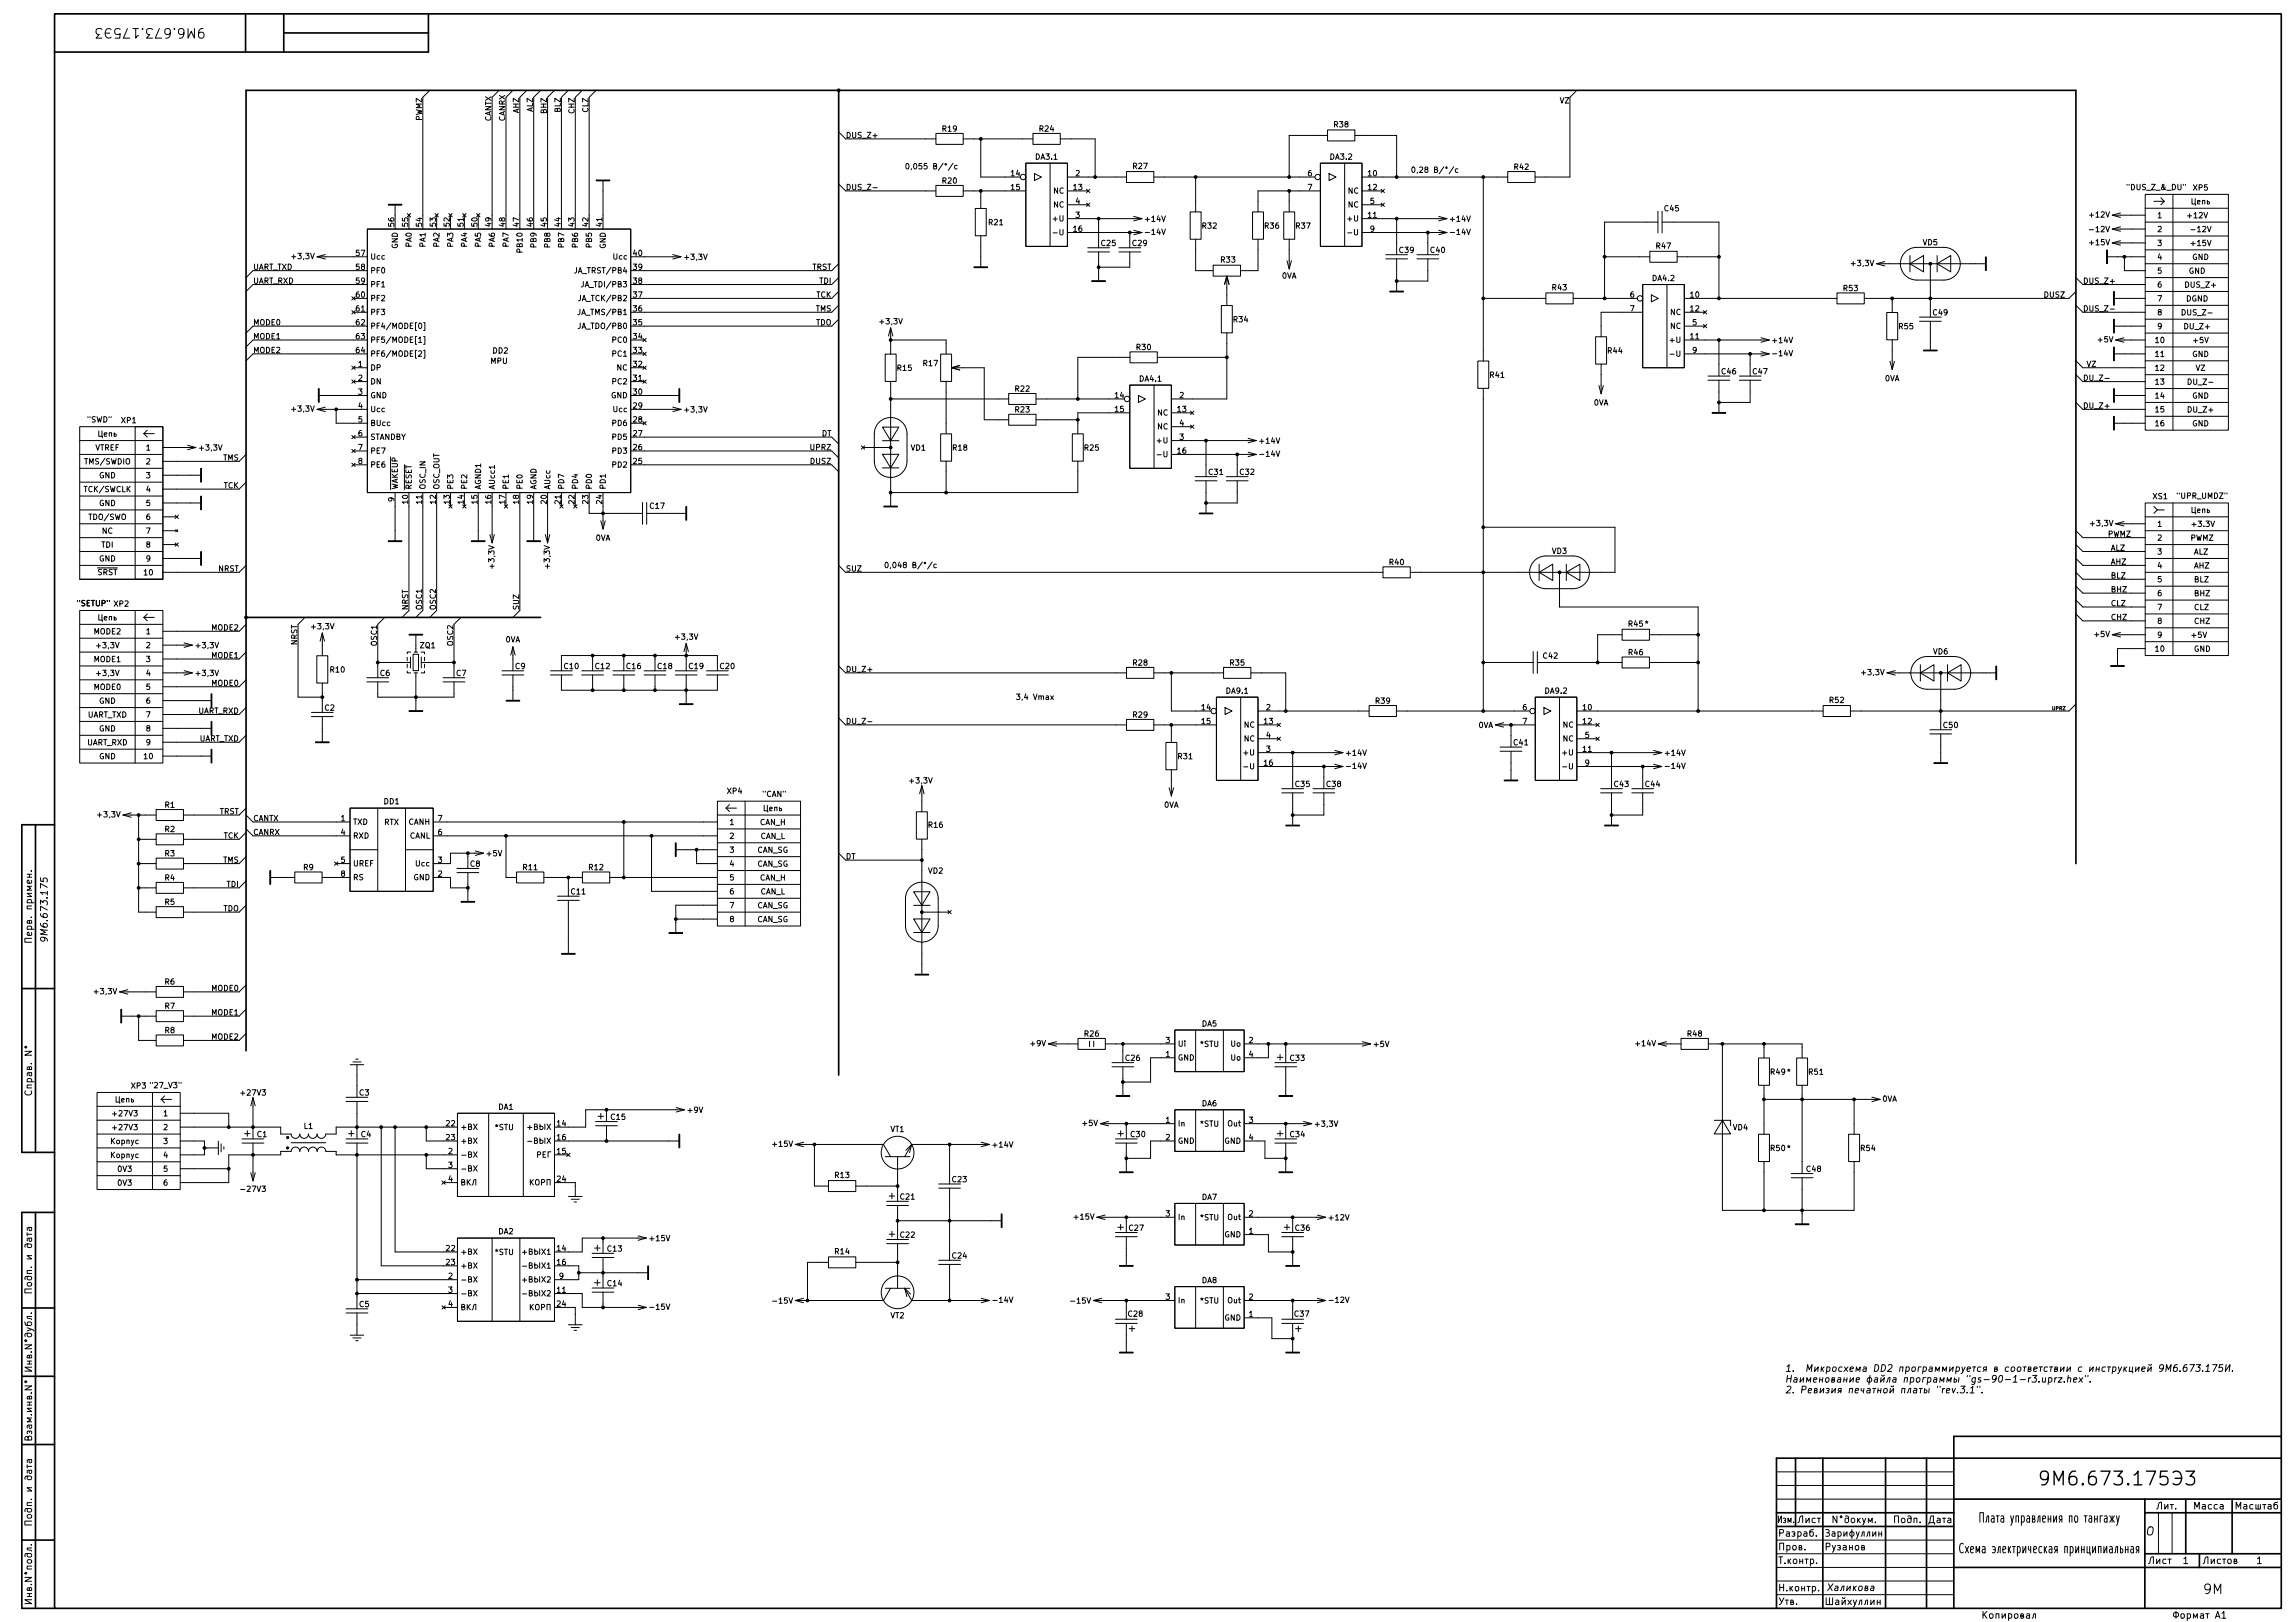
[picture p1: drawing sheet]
<svg xmlns="http://www.w3.org/2000/svg" width="841mm" height="594mm" viewBox="0 0 841 594" stroke-linecap="round" stroke-linejoin="round" font-family="sans-serif">
<defs><g id="words">
<text font-size="7" x="756.6" y="544.1">96.673.1753</text>
<g font-size="4.9">
<text x="68.6" y="10.3" transform="rotate(-180 68.6 10.3)">96.673.1753</text>
<text x="809.7" y="583.8">9</text>
</g>
<g font-size="3.5">
<text x="17.5" y="345.5" transform="rotate(-90 17.5 345.5)">96.673.175</text>
<text x="11.7" y="395" transform="rotate(-90 11.7 395)">. N°</text>
<text x="11.7" y="494.5" transform="rotate(-90 11.7 494.5)">.N°.</text>
<text x="654" y="502.4">1.</text>
<text x="659.8" y="502.4">DD2</text>
<text x="672.5" y="502.4">96.673.175.</text>
<text x="656.9" y="506.4">&quot;gs-90-1-r3.uprz.hex&quot;.</text>
<text x="654" y="510.3">2.</text>
<text x="660.8" y="510.3">&quot;rev.3.1&quot;.</text>
<text x="11.7" y="519.5" transform="rotate(-90 11.7 519.5)">..N°</text>
<text x="654.1" y="557.8">.</text>
<text x="677.1" y="557.8">N°.</text>
<text x="800" y="572.8">1</text>
<text x="827" y="572.8">1</text>
<text x="11.7" y="579.5" transform="rotate(-90 11.7 579.5)">.N°.</text>
<text x="796.9" y="592.8">A1</text>
</g>
<g font-size="2.8">
<text x="190.2" y="41.4" transform="rotate(-90 190.2 41.4)">AHZ</text>
<text x="195.3" y="41.1" transform="rotate(-90 195.3 41.1)">ALZ</text>
<text x="200.4" y="41.4" transform="rotate(-90 200.4 41.4)">BHZ</text>
<text x="205.4" y="41.1" transform="rotate(-90 205.4 41.1)">BLZ</text>
<text x="210.5" y="41.4" transform="rotate(-90 210.5 41.4)">CHZ</text>
<text x="215.6" y="41.1" transform="rotate(-90 215.6 41.1)">CLZ</text>
<text x="571.7" y="37.9">VZ</text>
<text x="154.6" y="44.2" transform="rotate(-90 154.6 44.2)">PWMZ</text>
<text x="180" y="44.5" transform="rotate(-90 180 44.5)">CANTX</text>
<text x="185.1" y="44.5" transform="rotate(-90 185.1 44.5)">CANRX</text>
<text x="488.9" y="46.6">R38</text>
<text x="309.9" y="50.6">DUS_Z+</text>
<text x="345.4" y="48.2">R19</text>
<text x="381" y="48.2">R24</text>
<text x="379.6" y="58.5">DA3.1</text>
<text x="487.5" y="58.5">DA3.2</text>
<text x="331.5" y="62">0,055 /°/</text>
<text x="370.6" y="64.5">14</text>
<text x="394.2" y="64.5">2</text>
<text x="415.3" y="61.9">R27</text>
<text x="479.3" y="64.5">6</text>
<text x="501.4" y="64.5">10</text>
<text x="555" y="62.2">R42</text>
<text x="309.9" y="69.6">DUS_Z-</text>
<text x="345.4" y="67.2">R20</text>
<text x="370.6" y="69.6">15</text>
<text x="386.1" y="70.9">NC</text>
<text x="393.4" y="69.6">13</text>
<text x="479.3" y="69.6">7</text>
<text x="494.1" y="70.9">NC</text>
<text x="501.4" y="69.6">12</text>
<text x="780.4" y="69.6">&quot;DUS_Z_&amp;_DU&quot;</text>
<text x="803.8" y="69.8">XP5</text>
<text x="386.1" y="76">NC</text>
<text x="394.2" y="74.7">4</text>
<text x="494.1" y="76">NC</text>
<text x="502.2" y="74.7">5</text>
<text x="610" y="77.4">C45</text>
<text x="144.5" y="82.9" transform="rotate(-90 144.5 82.9)">56</text>
<text x="149.6" y="82.9" transform="rotate(-90 149.6 82.9)">55</text>
<text x="154.6" y="82.9" transform="rotate(-90 154.6 82.9)">54</text>
<text x="159.7" y="82.9" transform="rotate(-90 159.7 82.9)">53</text>
<text x="164.8" y="82.9" transform="rotate(-90 164.8 82.9)">52</text>
<text x="169.9" y="82.9" transform="rotate(-90 169.9 82.9)">51</text>
<text x="175" y="82.9" transform="rotate(-90 175 82.9)">50</text>
<text x="180" y="82.9" transform="rotate(-90 180 82.9)">49</text>
<text x="185.1" y="82.9" transform="rotate(-90 185.1 82.9)">48</text>
<text x="190.2" y="82.9" transform="rotate(-90 190.2 82.9)">47</text>
<text x="195.3" y="82.9" transform="rotate(-90 195.3 82.9)">46</text>
<text x="200.4" y="82.9" transform="rotate(-90 200.4 82.9)">45</text>
<text x="205.4" y="82.9" transform="rotate(-90 205.4 82.9)">44</text>
<text x="210.5" y="82.9" transform="rotate(-90 210.5 82.9)">43</text>
<text x="215.6" y="82.9" transform="rotate(-90 215.6 82.9)">42</text>
<text x="220.7" y="82.9" transform="rotate(-90 220.7 82.9)">41</text>
<text x="362.4" y="82.5">R21</text>
<text x="386.5" y="81.1">+U</text>
<text x="394.2" y="79.8">3</text>
<text x="420" y="81.2">+14V</text>
<text x="440.7" y="83.7">R32</text>
<text x="463.5" y="83.7">R36</text>
<text x="475" y="83.7">R37</text>
<text x="494.4" y="81.1">+U</text>
<text x="501.4" y="79.8">11</text>
<text x="531.7" y="81.2">+14V</text>
<text x="765.9" y="79.7">+12V</text>
<text x="790.7" y="79.9">1</text>
<text x="801.9" y="79.9">+12V</text>
<text x="393.4" y="84.9">16</text>
<text x="420.3" y="86">-14V</text>
<text x="502.2" y="84.9">9</text>
<text x="532.1" y="86">-14V</text>
<text x="704.7" y="89.8">VD5</text>
<text x="766" y="89.8">+15V</text>
<text x="766.3" y="85">-12V</text>
<text x="790.7" y="85">2</text>
<text x="803.5" y="85">-12V</text>
<text x="107.2" y="94.9">+3,3V</text>
<text x="130.5" y="93.7">57</text>
<text x="135.6" y="95">Ucc</text>
<text x="145.8" y="91.1" transform="rotate(-90 145.8 91.1)">GND</text>
<text x="150.9" y="90.3" transform="rotate(-90 150.9 90.3)">PA0</text>
<text x="155.9" y="90.3" transform="rotate(-90 155.9 90.3)">PA1</text>
<text x="161" y="90.3" transform="rotate(-90 161 90.3)">PA2</text>
<text x="166.1" y="90.3" transform="rotate(-90 166.1 90.3)">PA3</text>
<text x="171.2" y="90.3" transform="rotate(-90 171.2 90.3)">PA4</text>
<text x="176.3" y="90.3" transform="rotate(-90 176.3 90.3)">PA5</text>
<text x="181.3" y="90.3" transform="rotate(-90 181.3 90.3)">PA6</text>
<text x="186.4" y="90.3" transform="rotate(-90 186.4 90.3)">PA7</text>
<text x="191.5" y="91.9" transform="rotate(-90 191.5 91.9)">PB10</text>
<text x="196.6" y="90.3" transform="rotate(-90 196.6 90.3)">PB9</text>
<text x="201.7" y="90.3" transform="rotate(-90 201.7 90.3)">PB8</text>
<text x="206.7" y="90.3" transform="rotate(-90 206.7 90.3)">PB7</text>
<text x="211.8" y="90.3" transform="rotate(-90 211.8 90.3)">PB6</text>
<text x="216.9" y="90.3" transform="rotate(-90 216.9 90.3)">PB5</text>
<text x="222" y="91.1" transform="rotate(-90 222 91.1)">GND</text>
<text x="225" y="95">Ucc</text>
<text x="232.1" y="93.7">40</text>
<text x="251.2" y="95.2">+3,3V</text>
<text x="403.7" y="90.1">C25</text>
<text x="415.1" y="90.1">C29</text>
<text x="512.9" y="92.6">C39</text>
<text x="524.3" y="92.6">C40</text>
<text x="607" y="91.1">R47</text>
<text x="790.7" y="90.1">3</text>
<text x="790.7" y="95.1">4</text>
<text x="803.1" y="90.1">+15V</text>
<text x="803.3" y="95.2">GND</text>
<text x="92.7" y="98.8">UART_TXD</text>
<text x="130.5" y="98.8">58</text>
<text x="135.6" y="100.1">PF0</text>
<text x="211.5" y="100.1">JA_TRST/PB4</text>
<text x="232.1" y="98.8">39</text>
<text x="297.5" y="98.8">TRST</text>
<text x="447.5" y="96.2">R33</text>
<text x="678.7" y="97.4">+3,3V</text>
<text x="790.7" y="100.2">5</text>
<text x="802.1" y="100.3">GND</text>
<text x="92.7" y="103.9">UART_RXD</text>
<text x="130.5" y="103.9">59</text>
<text x="135.6" y="105.2">PF1</text>
<text x="214.3" y="105.2">JA_TDI/PB3</text>
<text x="232.1" y="103.9">38</text>
<text x="300.3" y="103.9">TDI</text>
<text x="469.7" y="102">0VA</text>
<text x="568.9" y="106.3">R43</text>
<text x="605.6" y="102.9">DA4.2</text>
<text x="675.6" y="106.6">R53</text>
<text x="763.3" y="103.9">DUS_Z+</text>
<text x="790.7" y="105.3">6</text>
<text x="801.1" y="105.3">DUS_Z+</text>
<text x="130.5" y="109">60</text>
<text x="135.6" y="110.3">PF2</text>
<text x="213.1" y="110.3">JA_TCK/PB2</text>
<text x="232.1" y="109">37</text>
<text x="299.1" y="109">TCK</text>
<text x="597.4" y="109">6</text>
<text x="619.5" y="109">10</text>
<text x="749.3" y="109">DUSZ</text>
<text x="790.7" y="110.4">7</text>
<text x="801.1" y="110.4">DGND</text>
<text x="92.7" y="119.1">MODE0</text>
<text x="130.5" y="114.1">61</text>
<text x="130.5" y="119.1">62</text>
<text x="135.6" y="115.4">PF3</text>
<text x="212.9" y="115.4">JA_TMS/PB1</text>
<text x="232.1" y="119.1">35</text>
<text x="232.1" y="114.1">36</text>
<text x="298.9" y="114.1">TMS</text>
<text x="298.9" y="119.1">TDO</text>
<text x="322.7" y="118.8">+3,3V</text>
<text x="452.1" y="118">R34</text>
<text x="597.4" y="114.1">7</text>
<text x="612.2" y="115.4">NC</text>
<text x="619.5" y="114.1">12</text>
<text x="620.3" y="119.1">5</text>
<text x="708.5" y="115.5">C49</text>
<text x="763.3" y="114.1">DUS_Z-</text>
<text x="790.7" y="115.5">8</text>
<text x="800.2" y="115.5">DUS_Z-</text>
<text x="92.7" y="124.2">MODE1</text>
<text x="130.5" y="124.2">63</text>
<text x="135.6" y="120.4">PF4/MODE[0]</text>
<text x="135.6" y="125.5">PF5/MODE[1]</text>
<text x="212.9" y="120.4">JA_TDO/PB0</text>
<text x="224.7" y="125.5">PC0</text>
<text x="232.1" y="124.2">34</text>
<text x="612.2" y="120.4">NC</text>
<text x="612.5" y="125.5">+U</text>
<text x="619.5" y="124.2">11</text>
<text x="649.8" y="125.7">+14V</text>
<text x="695.9" y="120.6">R55</text>
<text x="768.9" y="125.4">+5V</text>
<text x="789.9" y="125.6">10</text>
<text x="790.7" y="120.5">9</text>
<text x="800.7" y="120.6">DU_Z+</text>
<text x="803.9" y="125.7">+5V</text>
<text x="92.7" y="129.3">MODE2</text>
<text x="130.5" y="129.3">64</text>
<text x="135.6" y="130.6">PF6/MODE[2]</text>
<text x="180.6" y="129.5">DD2</text>
<text x="224.7" y="130.6">PC1</text>
<text x="232.1" y="129.3">33</text>
<text x="416.5" y="128.2">R30</text>
<text x="589.3" y="129.5">R44</text>
<text x="620.3" y="129.3">9</text>
<text x="650.2" y="130.5">-14V</text>
<text x="789.9" y="130.7">11</text>
<text x="803.3" y="130.7">GND</text>
<text x="131.3" y="134.4">1</text>
<text x="135.6" y="135.7">DP</text>
<text x="179.8" y="133.2">MPU</text>
<text x="226.1" y="135.7">NC</text>
<text x="232.1" y="134.4">32</text>
<text x="328.9" y="135.8">R15</text>
<text x="338.4" y="134.1">R17</text>
<text x="631" y="137.1">C46</text>
<text x="642.4" y="137.1">C47</text>
<text x="764.5" y="134.4">VZ</text>
<text x="789.9" y="135.8">12</text>
<text x="804.6" y="135.8">VZ</text>
<text x="131.3" y="139.5">2</text>
<text x="135.6" y="140.8">DN</text>
<text x="224.7" y="140.8">PC2</text>
<text x="232.1" y="139.5">31</text>
<text x="372.1" y="143.4">R22</text>
<text x="417.7" y="139.7">DA4.1</text>
<text x="546.1" y="138.4">R41</text>
<text x="690.7" y="139.6">0VA</text>
<text x="763.3" y="139.5">DU_Z-</text>
<text x="789.9" y="140.9">13</text>
<text x="802.3" y="140.9">DU_Z-</text>
<text x="131.3" y="144.5">3</text>
<text x="131.3" y="149.6">4</text>
<text x="135.6" y="145.8">GND</text>
<text x="223.9" y="145.8">GND</text>
<text x="232.1" y="149.6">29</text>
<text x="232.1" y="144.5">30</text>
<text x="408.7" y="145.8">14</text>
<text x="432.3" y="145.8">2</text>
<text x="584" y="148.5">0VA</text>
<text x="763.3" y="149.6">DU_Z+</text>
<text x="789.9" y="145.9">14</text>
<text x="803.3" y="146">GND</text>
<text x="31.7" y="154.7">&quot;SWD&quot;</text>
<text x="44.6" y="155">XP1</text>
<text x="107.2" y="150.8">+3,3V</text>
<text x="131.3" y="154.7">5</text>
<text x="135.6" y="150.9">Ucc</text>
<text x="225" y="150.9">Ucc</text>
<text x="232.1" y="154.7">28</text>
<text x="251.2" y="151.1">+3,3V</text>
<text x="372.1" y="151.1">R23</text>
<text x="408.7" y="150.9">15</text>
<text x="424.2" y="152.2">NC</text>
<text x="431.5" y="150.9">13</text>
<text x="432.3" y="156">4</text>
<text x="789.9" y="151">15</text>
<text x="802" y="151.1">DU_Z+</text>
<text x="131.3" y="159.8">6</text>
<text x="135.6" y="156">BUcc</text>
<text x="135.6" y="161.1">STANDBY</text>
<text x="224.7" y="161.1">PD5</text>
<text x="224.7" y="156">PD6</text>
<text x="232.1" y="159.8">27</text>
<text x="301.1" y="159.8">DT</text>
<text x="424.2" y="157.3">NC</text>
<text x="432.3" y="161.1">3</text>
<text x="789.9" y="156.1">16</text>
<text x="803.3" y="156.1">GND</text>
<text x="34.8" y="165">VTREF</text>
<text x="53.6" y="165">1</text>
<text x="73.4" y="165">+3,3V</text>
<text x="131.3" y="164.9">7</text>
<text x="135.6" y="166.2">PE7</text>
<text x="224.7" y="166.2">PD3</text>
<text x="232.1" y="164.9">26</text>
<text x="297.2" y="164.9">UPRZ</text>
<text x="333.8" y="165">VD1</text>
<text x="349.2" y="165">R18</text>
<text x="397.5" y="165">R25</text>
<text x="424.6" y="162.4">+U</text>
<text x="431.5" y="166.1">16</text>
<text x="461.9" y="162.5">+14V</text>
<text x="462.2" y="167.3">-14V</text>
<text x="31.3" y="170.1">TMS/SWDIO</text>
<text x="53.6" y="170.1">2</text>
<text x="81.7" y="168.7">TMS</text>
<text x="131.3" y="169.9">8</text>
<text x="135.6" y="171.2">PE6</text>
<text x="224.7" y="171.2">PD2</text>
<text x="232.1" y="169.9">25</text>
<text x="297.2" y="169.9">DUSZ</text>
<text x="443" y="173.9">C31</text>
<text x="454.5" y="173.9">C32</text>
<text x="36.3" y="175.2">GND</text>
<text x="53.6" y="175.2">3</text>
<text x="81.9" y="178.8">TCK</text>
<text x="145.8" y="179.4" transform="rotate(-90 145.8 179.4)">WAKEUP</text>
<text x="150.9" y="179.4" transform="rotate(-90 150.9 179.4)">RESET</text>
<text x="155.9" y="179.4" transform="rotate(-90 155.9 179.4)">OSC_IN</text>
<text x="161" y="179.4" transform="rotate(-90 161 179.4)">OSC_OUT</text>
<text x="166.1" y="179.4" transform="rotate(-90 166.1 179.4)">PE3</text>
<text x="171.2" y="179.4" transform="rotate(-90 171.2 179.4)">PE2</text>
<text x="176.3" y="179.4" transform="rotate(-90 176.3 179.4)">AGND1</text>
<text x="181.3" y="179.4" transform="rotate(-90 181.3 179.4)">AUcc1</text>
<text x="186.4" y="179.4" transform="rotate(-90 186.4 179.4)">PE1</text>
<text x="191.5" y="179.4" transform="rotate(-90 191.5 179.4)">PE0</text>
<text x="196.6" y="179.4" transform="rotate(-90 196.6 179.4)">AGND</text>
<text x="201.7" y="179.4" transform="rotate(-90 201.7 179.4)">AUcc</text>
<text x="206.7" y="179.4" transform="rotate(-90 206.7 179.4)">PD7</text>
<text x="211.8" y="179.4" transform="rotate(-90 211.8 179.4)">PD4</text>
<text x="216.9" y="179.4" transform="rotate(-90 216.9 179.4)">PD0</text>
<text x="222" y="179.4" transform="rotate(-90 222 179.4)">PD1</text>
<text x="31" y="180.2">TCK/SWCLK</text>
<text x="36.3" y="185.3">GND</text>
<text x="53.6" y="180.2">4</text>
<text x="53.6" y="185.3">5</text>
<text x="144.5" y="183.7" transform="rotate(-90 144.5 183.7)">9</text>
<text x="149.6" y="184.5" transform="rotate(-90 149.6 184.5)">10</text>
<text x="154.6" y="184.5" transform="rotate(-90 154.6 184.5)">11</text>
<text x="159.7" y="184.5" transform="rotate(-90 159.7 184.5)">12</text>
<text x="164.8" y="184.5" transform="rotate(-90 164.8 184.5)">13</text>
<text x="169.9" y="184.5" transform="rotate(-90 169.9 184.5)">14</text>
<text x="175" y="184.5" transform="rotate(-90 175 184.5)">15</text>
<text x="180" y="184.5" transform="rotate(-90 180 184.5)">16</text>
<text x="185.1" y="184.5" transform="rotate(-90 185.1 184.5)">17</text>
<text x="190.2" y="184.5" transform="rotate(-90 190.2 184.5)">18</text>
<text x="195.3" y="184.5" transform="rotate(-90 195.3 184.5)">19</text>
<text x="200.4" y="184.5" transform="rotate(-90 200.4 184.5)">20</text>
<text x="205.4" y="184.5" transform="rotate(-90 205.4 184.5)">21</text>
<text x="210.5" y="184.5" transform="rotate(-90 210.5 184.5)">22</text>
<text x="215.6" y="184.5" transform="rotate(-90 215.6 184.5)">23</text>
<text x="220.7" y="184.5" transform="rotate(-90 220.7 184.5)">24</text>
<text x="789" y="182.8">XS1</text>
<text x="798.4" y="182.6">&quot;UPR_UMDZ&quot;</text>
<text x="32.7" y="190.4">TDO/SWO</text>
<text x="53.6" y="190.4">6</text>
<text x="238.3" y="186.3">C17</text>
<text x="37.4" y="195.5">NC</text>
<text x="53.6" y="195.5">7</text>
<text x="766.3" y="192.7">+3,3V</text>
<text x="772.5" y="196.6">PWMZ</text>
<text x="790.7" y="192.9">1</text>
<text x="803.6" y="193">+3.3V</text>
<text x="37.1" y="200.6">TDI</text>
<text x="53.6" y="200.6">8</text>
<text x="218.3" y="198">0VA</text>
<text x="568.8" y="202.8">VD3</text>
<text x="773.4" y="201.7">ALZ</text>
<text x="790.7" y="198">2</text>
<text x="790.7" y="203.1">3</text>
<text x="802.7" y="198">PWMZ</text>
<text x="803.9" y="203.1">ALZ</text>
<text x="36.3" y="205.6">GND</text>
<text x="53.6" y="205.6">9</text>
<text x="80" y="209.3">NRST</text>
<text x="181.2" y="207.8" transform="rotate(-90 181.2 207.8)">+3,3V</text>
<text x="201.5" y="207.8" transform="rotate(-90 201.5 207.8)">+3,3V</text>
<text x="309.9" y="209.3">SUZ</text>
<text x="323.8" y="208">0,048 /°/</text>
<text x="509.2" y="206.9">R40</text>
<text x="773.4" y="206.8">AHZ</text>
<text x="790.7" y="208.2">4</text>
<text x="804" y="208.2">AHZ</text>
<text x="35.7" y="210.6">SRST</text>
<text x="52.8" y="210.7">10</text>
<text x="773.4" y="211.9">BLZ</text>
<text x="790.7" y="213.3">5</text>
<text x="804.1" y="213.3">BLZ</text>
<text x="773.4" y="216.9">BHZ</text>
<text x="790.7" y="218.3">6</text>
<text x="804.1" y="218.4">BHZ</text>
<text x="27.9" y="222">&quot;SETUP&quot;</text>
<text x="41.8" y="222.2">XP2</text>
<text x="149.6" y="223.6" transform="rotate(-90 149.6 223.6)">NRST</text>
<text x="154.6" y="223.6" transform="rotate(-90 154.6 223.6)">OSC1</text>
<text x="159.7" y="223.6" transform="rotate(-90 159.7 223.6)">OSC2</text>
<text x="190.2" y="223.6" transform="rotate(-90 190.2 223.6)">SUZ</text>
<text x="773.4" y="227.1">CHZ</text>
<text x="773.4" y="222">CLZ</text>
<text x="790.7" y="223.4">7</text>
<text x="804.1" y="223.4">CLZ</text>
<text x="34.4" y="232.3">MODE2</text>
<text x="53.6" y="232.3">1</text>
<text x="77.7" y="230.9">MODE2</text>
<text x="114.4" y="230.5">+3,3V</text>
<text x="596.8" y="229.5">R45 *</text>
<text x="767.7" y="233.3">+5V</text>
<text x="790.7" y="228.5">8</text>
<text x="790.7" y="233.6">9</text>
<text x="803.3" y="233.6">+5V</text>
<text x="804.1" y="228.5">CHZ</text>
<text x="35.7" y="237.4">+3,3V</text>
<text x="53.6" y="237.4">2</text>
<text x="72.1" y="237.4">+3,3V</text>
<text x="108.9" y="236.3" transform="rotate(-90 108.9 236.3)">NRST</text>
<text x="138.1" y="236.3" transform="rotate(-90 138.1 236.3)">OSC1</text>
<text x="154" y="237.4">ZQ1</text>
<text x="166.1" y="236.3" transform="rotate(-90 166.1 236.3)">OSC2</text>
<text x="185.2" y="235.3">0VA</text>
<text x="247.8" y="234.3">+3,3V</text>
<text x="596.9" y="240">R46</text>
<text x="708.5" y="239.7">VD6</text>
<text x="789.9" y="238.7">10</text>
<text x="804" y="238.7">GND</text>
<text x="34.4" y="242.5">MODE1</text>
<text x="53.6" y="242.5">3</text>
<text x="77.7" y="241.1">MODE1</text>
<text x="188.9" y="245">C9</text>
<text x="206.8" y="245">C10</text>
<text x="218.2" y="245">C12</text>
<text x="229.7" y="245">C16</text>
<text x="241.1" y="245">C18</text>
<text x="252.5" y="245">C19</text>
<text x="264" y="245">C20</text>
<text x="415.3" y="243.8">R28</text>
<text x="450.8" y="243.8">R35</text>
<text x="565.6" y="241.2">C42</text>
<text x="35.7" y="247.6">+3,3V</text>
<text x="53.6" y="247.5">4</text>
<text x="72.1" y="247.6">+3,3V</text>
<text x="77.7" y="251.2">MODE0</text>
<text x="121.1" y="246.3">R10</text>
<text x="139.3" y="247.6">C6</text>
<text x="167.3" y="247.6">C7</text>
<text x="309.9" y="246.1">DU_Z+</text>
<text x="682.5" y="247.3">+3,3V</text>
<text x="34.4" y="252.7">MODE0</text>
<text x="36.3" y="257.7">GND</text>
<text x="53.6" y="252.6">5</text>
<text x="53.6" y="257.7">6</text>
<text x="372.1" y="256.3">3,4 Vmax</text>
<text x="449.4" y="254">DA9.1</text>
<text x="504.2" y="257.7">R39</text>
<text x="566.3" y="254">DA9.2</text>
<text x="670.5" y="257.5">R52</text>
<text x="31.9" y="262.8">UART_TXD</text>
<text x="53.6" y="262.8">7</text>
<text x="72.4" y="261.4">UART_RXD</text>
<text x="119" y="260.3">C2</text>
<text x="415.3" y="262.8">R29</text>
<text x="440.4" y="260.1">14</text>
<text x="464.1" y="260.1">2</text>
<text x="558" y="260.1">6</text>
<text x="580.1" y="260.1">10</text>
<text x="36.3" y="267.9">GND</text>
<text x="53.6" y="267.9">8</text>
<text x="309.9" y="265.2">DU_Z-</text>
<text x="440.4" y="265.2">15</text>
<text x="456" y="266.5">NC</text>
<text x="463.3" y="265.2">13</text>
<text x="541.8" y="266.6">0VA</text>
<text x="558" y="265.2">7</text>
<text x="572.8" y="266.5">NC</text>
<text x="580.1" y="265.2">12</text>
<text x="712.3" y="266.6">C50</text>
<text x="31.8" y="273">UART_RXD</text>
<text x="53.6" y="272.9">9</text>
<text x="72.7" y="271.5">UART_TXD</text>
<text x="456" y="271.6">NC</text>
<text x="464.1" y="275.4">3</text>
<text x="464.1" y="270.3">4</text>
<text x="554.8" y="273">C41</text>
<text x="572.8" y="271.6">NC</text>
<text x="580.1" y="275.4">11</text>
<text x="580.9" y="270.3">5</text>
<text x="36.3" y="278.1">GND</text>
<text x="52.8" y="278">10</text>
<text x="431.8" y="278.1">R31</text>
<text x="456.3" y="276.7">+U</text>
<text x="463.3" y="280.4">16</text>
<text x="493.6" y="276.8">+14V</text>
<text x="494" y="281.6">-14V</text>
<text x="573.2" y="276.7">+U</text>
<text x="580.9" y="280.4">9</text>
<text x="610.5" y="276.8">+14V</text>
<text x="610.8" y="281.6">-14V</text>
<text x="333.7" y="286.9">+3,3V</text>
<text x="266.6" y="290.8">XP4</text>
<text x="279.6" y="291.9">&quot;CAN&quot;</text>
<text x="474.8" y="288.2">C35</text>
<text x="486.2" y="288.2">C38</text>
<text x="591.6" y="288.2">C43</text>
<text x="603" y="288.2">C44</text>
<text x="36.1" y="299.4">+3,3V</text>
<text x="60.5" y="295.8">R1</text>
<text x="80.3" y="298.2">TRST</text>
<text x="140.7" y="294.6">DD1</text>
<text x="426.5" y="295.8">0VA</text>
<text x="60.5" y="304.7">R2</text>
<text x="92.7" y="305.8">CANRX</text>
<text x="92.7" y="300.8">CANTX</text>
<text x="125" y="300.8">1</text>
<text x="125" y="305.8">4</text>
<text x="129.3" y="302.1">TXD</text>
<text x="140.7" y="302.2">RTX</text>
<text x="149.7" y="302.1">CANH</text>
<text x="160.5" y="305.8">6</text>
<text x="160.5" y="300.8">7</text>
<text x="267.5" y="302.2">1</text>
<text x="278.4" y="302.2">CAN_H</text>
<text x="340.3" y="303.2">R16</text>
<text x="81.9" y="307.1">TCK</text>
<text x="129.3" y="307.1">RXD</text>
<text x="150" y="307.1">CANL</text>
<text x="267.5" y="307.2">2</text>
<text x="278.6" y="307.3">CAN_L</text>
<text x="60.5" y="313.6">R3</text>
<text x="81.7" y="316">TMS</text>
<text x="125" y="316">5</text>
<text x="129.3" y="317.3">UREF</text>
<text x="152.6" y="317.3">Ucc</text>
<text x="160.5" y="316">3</text>
<text x="172.4" y="317.4">C8</text>
<text x="178.5" y="313.6">+5V</text>
<text x="267.5" y="312.3">3</text>
<text x="267.5" y="317.4">4</text>
<text x="277.4" y="312.3">CAN_SG</text>
<text x="277.4" y="317.4">CAN_SG</text>
<text x="309.9" y="314.7">DT</text>
<text x="60.5" y="322.5">R4</text>
<text x="111.3" y="318.7">R9</text>
<text x="125" y="321.1">8</text>
<text x="129.3" y="322.4">RS</text>
<text x="151.5" y="322.4">GND</text>
<text x="160.5" y="321.1">2</text>
<text x="191.7" y="318.7">R11</text>
<text x="215.9" y="318.7">R12</text>
<text x="267.5" y="322.5">5</text>
<text x="278.4" y="322.5">CAN_H</text>
<text x="340.2" y="320">VD2</text>
<text x="83.1" y="324.9">TDI</text>
<text x="209.3" y="327.6">C11</text>
<text x="267.5" y="327.6">6</text>
<text x="278.6" y="327.6">CAN_L</text>
<text x="60.5" y="331.4">R5</text>
<text x="81.7" y="333.8">TDO</text>
<text x="267.5" y="332.6">7</text>
<text x="277.4" y="332.7">CAN_SG</text>
<text x="267.5" y="337.7">8</text>
<text x="277.4" y="337.7">CAN_SG</text>
<text x="34.8" y="364.1">+3,3V</text>
<text x="60.5" y="360.6">R6</text>
<text x="77.7" y="363">MODE0</text>
<text x="60.5" y="369.5">R7</text>
<text x="77.7" y="371.9">MODE1</text>
<text x="440.4" y="376">DA5</text>
<text x="60.5" y="378.4">R8</text>
<text x="77.7" y="380.8">MODE2</text>
<text x="377.8" y="383.2">+9V</text>
<text x="397.5" y="379.7">R26</text>
<text x="427.2" y="382">3</text>
<text x="431.5" y="383.3">Ui</text>
<text x="439.9" y="383.4">*STU</text>
<text x="451.2" y="383.3">Uo</text>
<text x="457.7" y="382">2</text>
<text x="503.6" y="383.5">+5V</text>
<text x="599.6" y="383.2">+14V</text>
<text x="618.5" y="379.7">R48</text>
<text x="412.5" y="388.5">C26</text>
<text x="427.2" y="387.1">1</text>
<text x="431.5" y="388.4">GND</text>
<text x="451.2" y="388.4">Uo</text>
<text x="457.7" y="387.1">4</text>
<text x="472.9" y="388.5">C33</text>
<text x="648.9" y="393.6">R49 *</text>
<text x="662.9" y="393.6">R51</text>
<text x="48.2" y="398.7">XP3 &quot;27_V3&quot;</text>
<text x="88.6" y="401.2">+27V3</text>
<text x="131.7" y="401.2">C3</text>
<text x="182.6" y="406.4">DA1</text>
<text x="252.2" y="407.6">+9V</text>
<text x="440.4" y="405.2">DA6</text>
<text x="689.8" y="403.5">0VA</text>
<text x="41.7" y="408.9">+27V3</text>
<text x="41.7" y="413.9">+27V3</text>
<text x="59.9" y="408.8">1</text>
<text x="59.9" y="413.9">2</text>
<text x="111.4" y="413.5">L1</text>
<text x="163.6" y="412.5">22</text>
<text x="168.7" y="413.8">+</text>
<text x="181.5" y="413.9">*STU</text>
<text x="200.6" y="413.8">+</text>
<text x="204.2" y="412.5">14</text>
<text x="224" y="410.1">C15</text>
<text x="396.8" y="412.4">+5V</text>
<text x="427.2" y="411.2">1</text>
<text x="431.5" y="412.5">In</text>
<text x="439.9" y="412.6">*STU</text>
<text x="450.1" y="412.5">Out</text>
<text x="457.7" y="411.2">3</text>
<text x="482.3" y="412.7">+3,3V</text>
<text x="635.1" y="413.9">VD4</text>
<text x="59.9" y="419">3</text>
<text x="94.3" y="416.5">C1</text>
<text x="132.4" y="416.5">C4</text>
<text x="163.6" y="417.6">23</text>
<text x="168.7" y="418.9">+</text>
<text x="204.2" y="417.6">16</text>
<text x="326.3" y="414.6">VT1</text>
<text x="414.5" y="416.5">C30</text>
<text x="427.2" y="417.6">2</text>
<text x="431.5" y="418.9">GND</text>
<text x="448.7" y="418.9">GND</text>
<text x="457.7" y="417.6">4</text>
<text x="472.9" y="416.5">C34</text>
<text x="59.9" y="424.1">4</text>
<text x="164.3" y="422.7">2</text>
<text x="204.2" y="422.7">15</text>
<text x="283.4" y="420">+15V</text>
<text x="364.1" y="420.3">+14V</text>
<text x="648.9" y="421.6">R50 *</text>
<text x="682" y="421.6">R54</text>
<text x="43.2" y="429.2">0V3</text>
<text x="59.9" y="429.2">5</text>
<text x="164.3" y="427.8">3</text>
<text x="306" y="431.4">R13</text>
<text x="662.1" y="429.2">C48</text>
<text x="43.2" y="434.3">0V3</text>
<text x="59.9" y="434.2">6</text>
<text x="89" y="436.5">-27V3</text>
<text x="164.3" y="432.8">4</text>
<text x="204.2" y="432.8">24</text>
<text x="349" y="433">C23</text>
<text x="330" y="439.3">C21</text>
<text x="440.4" y="439.5">DA7</text>
<text x="393.8" y="446.7">+15V</text>
<text x="427.2" y="445.5">3</text>
<text x="431.5" y="446.8">In</text>
<text x="439.9" y="446.9">*STU</text>
<text x="450.1" y="446.8">Out</text>
<text x="457.7" y="445.5">2</text>
<text x="487.3" y="447">+12V</text>
<text x="182.6" y="452">DA2</text>
<text x="238.4" y="454.6">+15V</text>
<text x="330" y="453.3">C22</text>
<text x="413.8" y="450.8">C27</text>
<text x="448.7" y="453.2">GND</text>
<text x="457.7" y="451.9">1</text>
<text x="474.8" y="450.8">C36</text>
<text x="163.6" y="458.2">22</text>
<text x="168.7" y="459.5">+</text>
<text x="181.5" y="459.6">*STU</text>
<text x="199" y="459.5">+1</text>
<text x="204.2" y="458.2">14</text>
<text x="222.7" y="458.4">C13</text>
<text x="306" y="459.4">R14</text>
<text x="349" y="460.9">C24</text>
<text x="163.6" y="463.3">23</text>
<text x="168.7" y="464.6">+</text>
<text x="199.7" y="464.6">-1</text>
<text x="204.2" y="463.3">16</text>
<text x="164.3" y="468.4">2</text>
<text x="164.3" y="473.5">3</text>
<text x="199" y="469.7">+2</text>
<text x="204.2" y="473.5">11</text>
<text x="205" y="468.4">9</text>
<text x="222.7" y="471.1">C14</text>
<text x="440.4" y="469.9">DA8</text>
<text x="131.7" y="478.7">C5</text>
<text x="164.3" y="478.6">4</text>
<text x="204.2" y="478.6">24</text>
<text x="238.7" y="479.7">-15V</text>
<text x="283.7" y="477.4">-15V</text>
<text x="364.4" y="477.2">-14V</text>
<text x="392.9" y="477.4">-15V</text>
<text x="427.2" y="476">3</text>
<text x="431.5" y="477.3">In</text>
<text x="439.9" y="477.4">*STU</text>
<text x="450.1" y="477.3">Out</text>
<text x="457.7" y="476">2</text>
<text x="487.6" y="477.2">-12V</text>
<text x="326.3" y="482.9">VT2</text>
<text x="413.5" y="482.2">C28</text>
<text x="448.7" y="483.7">GND</text>
<text x="457.7" y="482.4">1</text>
<text x="474.5" y="482.2">C37</text>
</g>
<text font-size="1.8" x="751.8" y="260.1">UPRZ</text>
</g></defs>
<g fill="none" stroke="#000" stroke-width=".61">
<path d="M20 5.1h816v584h-816zM90 5.1v14M104 5.1v14M104 12.1h53M157 5.1v14h-137M307.3 33.1v360.7M90.2 226.1h107.9M13 302.1v120M20 302.1h-12v120h12M760.7 316.3v-283.2h-670.5v351.8M8 362.1h12M13 444.1v145"/>
<path d="M20 444.1h-12v145h12M8 479.1h12M8 504.1h12M8 529.1h12M658 534.1v25M668 534.1v55M691 534.1v55M706 534.1v55M836 526.1h-120v63M836 534.1h-185v55M651 559.1h65M651 554.1h65"/>
<path d="M716 549.1h120M786 554.1h50M786 549.1v40M801 549.1v20M818 549.1v20M8 564.1h12M716 574.1h120M786 569.1h50M806 569.1v5"/>
</g>
<g fill="none" stroke="#000" stroke-width=".37">
<path d="M37.4 10.8l-.5-.3-1.4 .1-.3 .5v.9a.92 .92 0 0 0 1.2 .6l-1.2 1.4h2.2M38.5 12.1h1.7M40.7 10.8a1.42 1.42 0 0 0-1.7 0 1.42 1.42 0 0 0-.5 1.7 1.33 1.33 0 0 0 .7 1.3 1.33 1.33 0 0 0 1.5-.2M68.9 10.5v3.5l1.2-2.5 1.1 2.5v-3.5M74.4 10.5a1.42 1.42 0 0 0-1.7 1.5l.2 1.6a1.13 1.13 0 0 0 1.5 .2l.4-.5-.2-1.2a1.13 1.13 0 0 0-1.5-.1l-.4 .5M157.5 33.1l-2.6 2.5v48.3M182.9 33.1l-2.6 2.5v48.3M188 33.1l-2.6 2.5v48.3M193 33.1l-2.5 2.5v48.3M198.1 33.1l-2.5 2.5v48.3M203.2 33.1l-2.5 2.5v48.3M208.3 33.1l-2.6 2.5v48.3"/>
<path d="M213.4 33.1l-2.6 2.5v48.3M218.4 33.1l-2.5 2.5v48.3M577.8 33.1l-2.5 2.5v29.2h-12.8M307.3 48.3l2.6 2.6h33.1M343 48.9h10v4h-10zM345.6 59.8l-1.7 2.6M346.4 60h.4v.4h-.4zM349.2 59.8l-1.7 2.6M353 50.9h25.5M359.4 50.9v13.9h14.5M375.9 59.8h15.3v30.4h-15.3zM378.5 48.9h10v4h-10z"/>
<path d="M384.8 59.8v30.4M388.5 50.9h12.8v13.9M483.9 59.8h15.2v30.4h-15.2zM486.5 47.6h10v4h-10zM486.5 49.6h-14.1v15.2M492.8 59.8v30.4M496.5 49.6h15.3v15.2M144.8 75v8.9M149.3 78.2l1.2 1.2M149.9 78.8v5.1M150.5 78.2l-1.2 1.2M159.4 78.2l1.2 1.2"/>
<path d="M160 78.8v5.1M160.6 78.2l-1.2 1.2M164.5 78.2l1.2 1.2M165.1 78.8v5.1M165.7 78.2l-1.2 1.2M169.6 78.2l1.2 1.2M170.2 78.8v5.1M170.8 78.2l-1.2 1.2M174.7 78.2l1.2 1.2M175.3 78.8v5.1M175.9 78.2l-1.2 1.2M221 66.1v17.8"/>
<path d="M307.3 67.4l2.6 2.5h33.1M319.9 68.8h1.5M342.2 60.8h.8l.1-.7-.9-.2v2h.7l.4-.7-.5-.4M343 67.9h10v4h-10zM350.8 60.7l-.6-.1-.4 .3 .2 .9h.8M353 69.9h22.9M357.4 76.3h4v10.1h-4zM359.4 69.9v6.4M379.1 63.6l2.5 1.2-2.5 1.3zM391.2 64.8h21.6M391.2 69.9h7.6M391.2 75h7.6"/>
<path d="M398.2 69.3l1.2 1.2M398.2 74.4l1.2 1.2M399.4 69.3l-1.2 1.2M399.4 74.4l-1.2 1.2M412.8 62.8h10v4h-10zM415.5 79.3l3 .8M422.8 64.8h59.1M436.1 77.6h4.1v10h-4.1zM438.1 64.8v12.8M459 77.6h4v10h-4zM470.4 77.6h4v10h-4zM472.4 69.9v7.7"/>
<path d="M483.9 69.9h-22.9v7.7M487 63.6l2.6 1.2-2.6 1.3zM499.1 64.8h53.4M499.1 69.9h7.6M499.1 75h7.6M506.1 69.3l1.2 1.2M506.1 74.4l1.2 1.2M507.3 69.3l-1.2 1.2M507.3 74.4l-1.2 1.2M517.6 61.3l.2-.1a1.06 1.06 0 0 1 .7 1 1.06 1.06 0 0 1-.7 1l-.4-.8zM519.5 63.1l-.2 .3M520.2 61.3l.8-.1 .4 .5-1.3 1.5h1.3"/>
<path d="M522.5 62l-.3-.2v-.5h1v.5l-1.1 .6 .4 .8 .8-.4-.4-.8M525.7 62.1l.8-.1 .1-.7-.9-.1v2h.7l.4-.7-.5-.4M527.2 79.3l3 .8M529.1 61.1l-1.7 2.5M529.9 61.3h.4v.3h-.4zM532.7 61.1l-1.7 2.5M534.3 61.9l-.6-.1-.4 .4 .2 .9h.8M543.6 64.8v67.4M552.5 62.8h10v4h-10zM607.6 77.4v7.9M609.1 77.4v7.9M774.1 78.8l3 .8"/>
<path d="M774.1 78.8h12M777.1 78l-3 .8M779.5 67.5v.4M786.1 71.2h30.5v86.4h-30.5zM786.1 76.3h30.5M789.3 73.7h3.8M791.8 72.5l1.3 1.2M793.1 73.7l-1.3 1.3M796.3 71.2v86.4M803.3 72.7v2h1.3v.5M804.4 72.7v2M805.3 74.1l.9-.2-.1-.4-.5-.1-.3 .3 .1 .9h.7"/>
<path d="M807.1 74.7v-1.3h.9v1.3M808.9 73.4v1.3l.7-.1v-.6l-.7-.1M116.2 94.1l3 .8M116.2 94.1h18.4M119.2 93.2l-3 .9M134.6 83.9h96.5v96.5h-96.5zM134.6 99.1h-41.9l-2.5 2.6M211.3 98l-.1 1.7-.7 .3M231.1 94.1h18.5M246.6 93.2l3 .9M249.6 94.1l-3 .8M307.3 96.6l-2.5 2.5h-73.7"/>
<path d="M359.4 86.4v11.5M385.9 85.3h1.6M388.4 84v1.7l.4 .4 .8-.4v-1.7M391.2 80.1h27.3M391.2 85.2h27.3M398.6 92.3h8M398.6 90.8h8M402.6 80.1v10.7M402.6 92.3v10.6M410 92.3h8M410 90.8h8M414 85.2v5.6"/>
<path d="M414 92.3v5.6h-11.4M415.5 84.4l3 .8M418.5 85.2l-3 .8M418.5 80.1l-3 .8M438.1 87.6v11.5h6.5M444.6 97.1h10v4h-10zM461 87.6v11.5h-6.4M471.6 95.5l.8 3M472.4 87.6v10.9M473.3 95.5l-.9 3M493.9 85.3h1.5M496.4 84v1.7l.3 .4 .8-.4v-1.7"/>
<path d="M499.1 80.1h31.1M499.1 85.2h31.1M507.8 94.8h8M507.8 93.3h8M511.8 80.1v13.2M511.8 94.8v12M519.3 94.8h7.9M519.3 93.3h7.9M523.2 85.2v8.1M523.2 94.8v8.1h-11.4M527.2 84.4l3 .8M530.2 80.1l-3 .8"/>
<path d="M530.2 85.2l-3 .8M588 94.1h16.6M604.6 92h10v4.1h-10zM607.6 81.4h-19.6v27.9M609.1 81.4h20.8v27.9M614.6 94.1h15.3M687.7 96.6h40M687.7 96.6l3 .8M690.7 95.8l-3 .8M698.2 92.4a6 6 0 0 1 4.2-1.8h10a6 6 0 0 1 6 6 6 6 0 0 1-6 6h-10a6 6 0 0 1-5.5-3.7 6 6 0 0 1 1.3-6.5zM699.9 96.6l5-3v6zM699.9 93.6v6"/>
<path d="M707.4 96.6v19.6M709.9 96.6l5-3v6zM709.9 93.6v6M772.2 94.1h13.9M774.1 83.9h12M774.1 83.9l3 .8M774.1 89l3 .8M774.1 89h12M777.1 83.1l-3 .8M777.1 88.2l-3 .8M778.5 94.1v5h7.6M786.1 81.4h30.5"/>
<path d="M786.1 96.6h30.5M786.1 91.5h30.5M786.1 86.4h30.5M128.9 113.8l1.2 1.2M128.9 108.7l1.2 1.2M129.5 114.4h5.1M129.5 109.3h5.1M130.1 113.8l-1.2 1.2M130.1 108.7l-1.2 1.2M134.6 119.5h-41.9l-2.5 2.5M134.6 104.2h-41.9l-2.5 2.6M153.6 118.5l.3-.2a1.06 1.06 0 0 1 .7 1 1.06 1.06 0 0 1-.7 1l-.5-.7z"/>
<path d="M155.2 118.2h.5v2.8h-.5M212.5 113.3l-.1 1.7-.6 .3M212.6 118.3l-.1 1.8-.6 .2M212.7 108.2l-.1 1.7-.6 .3M213.8 103.1l-.1 1.7-.7 .3M307.3 116.9l-2.5 2.6h-73.7M307.3 111.8l-2.5 2.6h-73.7M307.3 106.8l-2.5 2.5h-73.7M307.3 101.7l-2.5 2.5h-73.7M447.6 111.9h4v10h-4zM449.6 101.1v10.8M449.6 101.1l.8 3"/>
<path d="M449.6 101.1l-.8 3M543.6 109.3h22.9M566.5 107.3h10v4h-10zM576.5 109.3h23.5M602 104.2h15.2v30.5h-15.2zM602 114.4h-15.3v8.9M605.2 108l2.5 1.3-2.5 1.3zM610.9 104.2v30.5M617.2 119.5h7.6M617.2 114.4h7.6M617.2 109.3h56M624.2 113.8l1.2 1.2"/>
<path d="M624.2 118.8l1.2 1.3M625.4 113.8l-1.2 1.2M625.4 118.8l-1.2 1.3M673.2 107.3h10v4h-10zM691.4 114.4h4v10.1h-4zM693.4 109.3v5.1M703.4 117.7h8M703.4 116.2h8M707.4 117.7v10.6M760.7 111.8l2.6 2.6h22.8M760.7 106.8l-2.5 2.5h-75M760.7 101.7l2.6 2.5h22.8"/>
<path d="M773.3 113.2h1.5M774.7 119.5h11.4M774.7 109.3h11.4M786.1 116.9h30.5M786.1 111.8h30.5M786.1 106.8h30.5M786.1 101.7h30.5M128.9 139.2l1.2 1.2M128.9 134.1l1.2 1.2M129.5 134.7h5.1M129.5 139.8h5.1M130.1 134.1l-1.2 1.2"/>
<path d="M130.1 139.2l-1.2 1.2M134.6 129.6h-41.9l-2.5 2.6M134.6 124.5h-41.9l-2.5 2.6M153.4 124l.6-.6v2M153.4 128.7l.8-.2 .4 .6-1.3 1.4h1.3M153.4 125.4h1.2M155.2 123.2h.5v2.9h-.5M155.2 128.3h.5v2.9h-.5M231.1 129.6h5.1M231.1 124.5h5.1M231.1 134.7h5.1M231.1 139.8h5.1"/>
<path d="M235.6 139.2l1.2 1.2M235.6 134.1l1.2 1.2M235.6 129l1.2 1.2M235.6 123.9l1.2 1.2M236.8 139.2l-1.2 1.2M236.8 134.1l-1.2 1.2M236.8 129l-1.2 1.2M236.8 123.9l-1.2 1.2M324.4 129.7h4v10h-4zM326.4 120.1v9.6M326.4 139.7v45.8M326.4 124.5h20.3v5.2"/>
<path d="M326.4 120.1l-.8 3M326.4 120.1l.8 3M344.7 129.7h4v10h-4zM346.7 139.7v19.2M348.7 134.7h12v19h8.9M348.7 134.7l3 .8M351.7 133.9l-3 .8M414.1 128.9h10v4h-10zM414.1 130.9h-19.1v15.2M424.1 130.9h25.5M449.6 121.9v24.2h-20.3M541.6 132.2h4v10h-4z"/>
<path d="M584.7 123.3h4v10h-4zM586.7 133.3v10.9M612 129.7h1.5M614.5 128.5v1.6l.4 .4 .7-.4v-1.6M617.2 129.6h31.1M617.2 124.5h31.1M625.9 139.3h8M625.9 137.7h8M629.9 124.5v13.2M629.9 139.3v11.9M637.4 139.3h7.9M637.4 137.7h7.9"/>
<path d="M641.3 129.6v8.1M641.3 139.3v8.1h-11.4M645.3 128.8l3 .8M645.3 123.7l3 .8M648.3 129.6l-3 .8M648.3 124.5l-3 .8M692.6 132.3l.8 3M693.4 124.5v10.8M694.2 132.3l-.8 3M760.7 132.2l2.6 2.5h22.8M760.7 137.2l2.6 2.6h22.8M771.4 138.6h1.5"/>
<path d="M774.7 129.6h11.4M775.3 124.5h10.8M775.3 124.5l3 .8M778.3 123.7l-3 .8M786.1 137.2h30.5M786.1 132.2h30.5M786.1 127.1h30.5M786.1 122h30.5M29.2 156.3h30.5v55.9h-30.5zM36.2 157.8v2h1.3v.5M37.4 157.8v2M38.2 159.2l1-.2-.1-.4-.6-.1-.3 .3 .1 .9h.8"/>
<path d="M40 159.8v-1.3h.9v1.3M41.8 158.5v1.3l.7-.1v-.6l-.7-.1M49.5 156.3h10.2v55.9h-10.2zM52.7 158.8h3.8M52.7 158.8l1.3 1.3M54 157.6l-1.3 1.2M116.2 149.9l3 .8M116.2 149.9h18.4M116.8 144.9h17.8M119.2 149.1l-3 .8M123.2 149.9v5.1h11.4M128.9 159.5l1.2 1.2"/>
<path d="M130.1 159.5l-1.2 1.2M231.1 149.9h18.5M231.1 144.9h17.8M231.1 155h5.1M235.6 154.4l1.2 1.2M236.8 154.4l-1.2 1.2M246.6 149.1l3 .8M249.6 149.9l-3 .8M322.1 154.7a6 6 0 0 1 6.6-1.3 6 6 0 0 1 3.7 5.5v10a6 6 0 0 1-6 6 6 6 0 0 1-6-6v-10a6 6 0 0 1 1.7-4.2zM323.4 156.4h6l-3 5zM326.4 146.1h43.2M344.7 158.9h4v10h-4z"/>
<path d="M369.6 151.7h10.1v4h-10.1zM369.6 144.1h10.1v4h-10.1zM379.7 153.7h15.3M379.7 146.1h32.3M393 158.9h4v10h-4zM414 141h15.3v30.5h-15.3zM414 151.2h-19v7.7M417.2 144.9l2.5 1.2-2.5 1.3zM422.9 141v30.5M429.3 151.2h7.6M429.3 156.3h7.6M436.3 150.6l1.2 1.2"/>
<path d="M436.3 155.7l1.2 1.2M437.5 150.6l-1.2 1.2M437.5 155.7l-1.2 1.2M543.6 142.2v118.2M585.9 141.2l.8 3M587.6 141.2l-.9 3M760.7 147.4l2.6 2.5h22.8M774.7 144.9h11.4M774.7 155h11.4M786.1 152.5h30.5M786.1 147.4h30.5M786.1 142.3h30.5"/>
<path d="M29.2 166.4h30.5M29.2 161.4h30.5M29.2 176.6h30.5M29.2 171.5h30.5M59.7 174.1h14M59.7 163.9h12.1M68.8 163.1l3 .8M71.8 163.9l-3 .8M90.2 166.4l-2.6 2.6h-27.9M90.2 176.6l-2.6 2.5h-27.9M128.9 169.6l1.2 1.3M128.9 164.6l1.2 1.2"/>
<path d="M129.5 170.3h5.1M129.5 165.2h5.1M129.5 160.1h5.1M130.1 169.6l-1.2 1.3M130.1 164.6l-1.2 1.2M181.2 170.5v1.2M231.1 170.3h73.7l2.5 2.5M231.1 165.2h73.7l2.5 2.5M231.1 160.1h73.7l2.5 2.5M315.6 163.3l1.2 1.2M316.2 163.9h10.2M316.8 163.3l-1.2 1.2"/>
<path d="M323.4 166.4h6l-3 5zM323.4 161.4h6M323.4 171.4h6M346.7 168.9v11.5M395 168.9v11.5h-68.6M424 166.6h1.6M426.5 165.3v1.7l.4 .3 .8-.3v-1.7M429.3 166.4h31.1M429.3 161.4h31.1M438 176.1h7.9M438 174.6h7.9M442 161.4v13.2"/>
<path d="M442 176.1v11.9M449.4 176.1h8M449.4 174.6h8M453.4 166.4v8.2M453.4 176.1v8.1h-11.4M457.4 165.6l3 .8M457.4 160.6l3 .8M460.4 166.4l-3 .9M460.4 161.4l-3 .8M29.2 186.8h30.5M29.2 191.8h30.5M29.2 196.9h30.5"/>
<path d="M29.2 181.7h30.5M59.7 184.2h14M59.7 199.5h5.1M59.7 194.4h5.1M59.7 189.3h5.1M64.2 198.9l1.2 1.2M64.2 188.7l1.2 1.2M64.4 194l.8 .8M65.2 194l-.8 .8M65.4 188.7l-1.2 1.2M65.4 198.9l-1.2 1.2M144.8 180.4v17.8"/>
<path d="M149.9 180.4v43.2l-2.6 2.5M154.9 180.4v43.2l-2.5 2.5M160 180.4v43.2l-2.5 2.5M164.5 184.9l1.2 1.2M165.1 180.4v5.1M165.7 184.9l-1.2 1.2M169.6 184.9l1.2 1.2M170.2 180.4v5.1M170.8 184.9l-1.2 1.2M175.3 180.4v17.8M179.5 195.8l.8 3M180.3 180.4v18.4"/>
<path d="M181.2 195.8l-.9 3M184.8 184.9l1.2 1.2M185.4 180.4v5.1M186 184.9l-1.2 1.2M190.5 180.4v43.2l-2.5 2.5M195.6 180.4v17.8M199.8 195.8l.9 3M200.7 180.4v18.4M201.5 195.8l-.8 3M205.1 184.9l1.2 1.2M205.7 180.4v5.1M206.3 184.9l-1.2 1.2"/>
<path d="M210.2 184.9l1.2 1.2M210.8 180.4v5.1M211.4 184.9l-1.2 1.2M215.9 180.4v7.6h19.6M220.2 190.8l.8 2.9M221 180.4v13.3M221.8 190.8l-.8 2.9M235.5 184v8M237 184v8M237 188h14.5M543.6 193.1h48.2v16.5h-75M760.7 194.4l2.6 2.5h22.8"/>
<path d="M760.7 199.5l2.6 2.5h22.8M775.3 191.8l3 .9M775.3 191.8h10.8M778.3 191l-3 .8M786.1 184.2h30.5v55.9h-30.5zM786.1 199.5h30.5M786.1 194.4h30.5M786.1 189.3h30.5M789.3 185.5l1.3 1.3M790.6 186.8h2.5M790.6 186.8l-1.3 1.2M796.3 184.2v55.9"/>
<path d="M803.3 185.7v2.1h1.3v.4M804.4 185.7v2.1M805.3 187.1l.9-.2-.1-.4-.5-.1-.3 .3 .1 1h.7M807.1 187.8v-1.4h.9v1.4M808.9 186.4v1.4l.7-.1v-.7l-.7-.1M29.2 202h30.5M29.2 207.1h30.5M29.2 212.2h30.5M40.1 219.9v.4M59.7 204.5h14M90.2 207.1l-2.6 2.5h-27.9M307.3 207.1l2.6 2.5h196.9"/>
<path d="M334.5 206.9l.9-.1 .1-.7-1-.2v2h.8l.4-.6-.5-.4M338 205.8l-1.7 2.6M338.8 206h.3v.4h-.3zM341.6 205.8l-1.7 2.6M343.2 206.7l-.6-.1-.4 .4 .2 .8h.8M506.8 207.6h10v4h-10zM562.3 205.4a6 6 0 0 1 4.2-1.8h10a6 6 0 0 1 6 6 6 6 0 0 1-6 6h-10a6 6 0 0 1-5.5-3.7 6 6 0 0 1 1.3-6.5zM564 209.6l5-3v6zM564 206.6v6M571.5 209.6v12.7h50.8v38.1M574 209.6l5-3v6zM574 206.6v6"/>
<path d="M760.7 204.5l2.6 2.6h22.8M760.7 209.6l2.6 2.6h22.8M760.7 214.7l2.6 2.5h22.8M760.7 219.8l2.6 2.5h22.8M786.1 209.6h30.5M786.1 204.5h30.5M786.1 219.8h30.5M786.1 214.7h30.5M29.2 223.6h30.5v55.9h-30.5zM29.2 238.8h30.5M29.2 233.8h30.5M29.2 228.7h30.5"/>
<path d="M36.2 225.1v2h1.3v.5M37.4 225.1v2M38.2 226.5l1-.2-.1-.4-.6-.1-.3 .3 .1 .9h.8M40 227.1v-1.3h.9v1.3M41.8 225.8v1.3l.7-.1v-.6l-.7-.1M49.5 223.6v55.9M52.7 226.1h3.8M52.7 226.1l1.3 1.3M54 224.9l-1.3 1.2M59.7 236.3h10.8M67.5 235.5l3 .8M70.5 236.3l-3 .8"/>
<path d="M90.2 228.7l-2.6 2.5h-27.9M90.2 238.8l-2.6 2.6h-27.9M111.8 226.1l-2.6 2.6v26.6h8.9M118.1 231.8v8.4M118.1 231.8l-.8 3M118.1 231.8l.8 3M141 226.1l-2.6 2.6v19.5M150.5 238.8h-1.3v.7M151.4 239.6h2v6h-2zM151.8 238.8h1.2M152.4 232.5v6.3M154.3 238.8h1.3v.7"/>
<path d="M168.9 226.1l-2.5 2.6v19.5M188 236.9l.8 3M188 236.9v8.8M188 236.9l-.9 3M251.5 235.7v10M251.5 235.7l-.9 3M251.5 235.7l.8 3M561.8 238.7v7.9M563.4 238.7v7.9M594.4 230.5h10v4h-10zM594.4 232.5h-8.9v10.1M604.4 232.5h17.9"/>
<path d="M760.7 224.9l2.6 2.5h22.8M774.1 232.5h12M774.1 232.5l3 .8M777.1 231.7l-3 .8M786.1 237.6h-10.1v6.3M786.1 235h30.5M786.1 229.9h30.5M786.1 224.9h30.5M29.2 259.2h30.5M29.2 254.1h30.5M29.2 249h30.5M29.2 243.9h30.5"/>
<path d="M59.7 246.5h10.8M59.7 256.6h17.8M67.5 245.6l3 .9M70.5 246.5l-3 .8M90.2 249l-2.6 2.5h-27.9M90.2 259.2l-2.6 2.5h-27.9M116.1 240.2h4v10h-4zM118.1 250.2v10.7M134.4 249.8h8M134.4 248.2h8M138.4 242.6h12M138.4 249.8v5.5h28v-5.5"/>
<path d="M149.2 245.8v.7h1.3M149.2 240.7v1.3M149.2 243.3v1.2M150.4 240.7v3.9M151.8 246.5h1.2M152.4 246.5v13.9M154.4 242.6h12M154.4 240.7v3.9M155.6 245.8v.7h-1.3M155.6 240.7v1.3M155.6 243.3v1.2M162.4 249.8h8"/>
<path d="M162.4 248.2h8M184 247.2h7.9M184 245.7h7.9M188 247.2v9.4M201.8 247.2h7.9M201.8 245.7h7.9M205.7 245.7v-5.6h57.2v5.6M205.7 247.2v5.6h57.2v-5.6M213.2 247.2h8M213.2 245.7h8M217.2 240.1v5.6M217.2 247.2v5.6"/>
<path d="M224.6 247.2h8M224.6 245.7h8M228.6 240.1v5.6M228.6 247.2v5.6M236 247.2h8M236 245.7h8M240 240.1v5.6M240 247.2v5.6M247.5 247.2h7.9M247.5 245.7h7.9M251.5 247.2v10.7M258.9 247.2h8"/>
<path d="M258.9 245.7h8M307.3 243.9l2.6 2.6h102.9M385 254.9l1.1 1.3M386.1 254.9l-1.1 1.3M412.8 244.4h10v4.1h-10zM422.8 246.5h25.6M429.3 246.5v13.9h14.5M445.8 255.3h15.2v30.5h-15.2zM448.4 244.4h10v4.1h-10zM448.9 259.2l2.6 1.2-2.6 1.3zM454.7 255.3v30.5M458.4 246.5h12.8v13.9"/>
<path d="M501.7 258.4h10v4h-10zM543.6 242.6h18.2M562.6 255.3h15.2v30.5h-15.2zM563.4 242.6h31M565.8 259.2l2.5 1.2-2.5 1.3zM571.5 255.3v30.5M594.4 240.6h10v4h-10zM604.4 242.6h17.9M668.1 258.4h10v4h-10zM691.5 246.5h40M691.5 246.5l3 .8M694.5 245.6l-3 .9"/>
<path d="M702 242.2a6 6 0 0 1 4.2-1.7h10a6 6 0 0 1 6 6 6 6 0 0 1-6 5.9h-10a6 6 0 0 1-5.5-3.7 6 6 0 0 1 1.3-6.5zM703.7 246.5l5-3v6zM703.7 243.5v6M711.2 246.5v20.8M713.7 246.5l5-3v6zM713.7 243.5v6M760.7 257.9l-2.5 2.5h-80.1M29.2 274.4h30.5M29.2 269.3h30.5M29.2 264.2h30.5M59.7 276.9h17.8M59.7 266.8h17.8"/>
<path d="M90.2 269.3l-2.6 2.6h-27.9M114.1 262.5h8M114.1 260.9h8M118.1 262.5v9.4M307.3 263l2.6 2.5h102.9M318 264.3h1.5M412.8 263.5h10v4h-10zM422.8 265.5h23M427.3 271.9h4v10h-4zM429.3 265.5v6.4M458.3 279.6v1.7l.3 .3 .8-.3v-1.7M461 275.7h31.1"/>
<path d="M461 260.4h40.7M461 265.5h7.6M461 270.6h7.6M468 264.9l1.2 1.2M468 270l1.2 1.2M469.2 264.9l-1.2 1.2M469.2 270l-1.2 1.2M473.7 275.7v13.2M489.1 274.9l3 .8M489.1 279.9l3 .8M492.1 275.7l-3 .8M511.7 260.4h48.9"/>
<path d="M548 265.5h14.6M548 265.5l3 .8M549.7 275.2h8M549.7 273.6h8M551 264.7l-3 .8M553.7 265.5v8.1M553.7 275.2v10.6M575.1 279.6v1.7l.4 .3 .7-.3v-1.7M577.8 275.7h31.2M577.8 260.4h90.3M577.8 265.5h7.7M577.8 270.6h7.7"/>
<path d="M584.9 270l1.2 1.2M584.9 264.9l1.2 1.2M586.1 270l-1.2 1.2M586.1 264.9l-1.2 1.2M590.5 275.7v13.2M606 274.9l3 .8M606 279.9l3 .8M609 275.7l-3 .8M707.2 268.8h8M707.2 267.3h8M711.2 268.8v10.7M45.1 298.5h12.1"/>
<path d="M45.1 298.5l3 .8M48.1 297.7l-3 .8M50.8 298.5v35.6h6.4M57.2 296.5h10v4h-10zM90.2 298.5l2.5 2.6h35.6M90.2 296l-2.6 2.5h-20.4M128.3 296h30.4v30.5h-30.4zM138.4 296v30.5M148.6 296v30.5M262.9 293.4h30.5v45.8h-30.5zM262.9 298.5h30.5M266.1 296h3.8"/>
<path d="M266.1 296l1.2 1.3M267.3 294.7l-1.2 1.3M273 293.4v45.8M280 295v2h1.4v.5M281.2 295v2M282 296.3l1-.2-.1-.4h-.6l-.3 .2 .1 1h.8M283.9 297v-1.3h.8v1.3M285.7 295.7v1.3l.7-.1v-.7l-.7-.1M335.8 297.3h4v10h-4zM337.8 287.7v9.6M337.8 287.7l-.8 3M337.8 287.7l.8 3"/>
<path d="M428.4 288.5l.9 3M429.3 281.9v9.6M430.1 288.5l-.8 3M455.8 280.9h1.5M461 280.7h31.1M469.7 290.4h8M469.7 288.9h8M473.7 290.4v11.9M481.2 290.4h7.9M481.2 288.9h7.9M485.1 280.7v8.2M485.1 290.4v8.1h-11.4"/>
<path d="M492.1 280.7l-3 .9M572.6 280.9h1.5M577.8 280.7h31.2M586.6 290.4h7.9M586.6 288.9h7.9M590.5 290.4v11.9M598 290.4h8M598 288.9h8M602 280.7v8.2M602 290.4v8.1h-11.5M609 280.7l-3 .9M11.4 319h.2"/>
<path d="M50.8 316.3h6.4M50.8 307.4h6.4M57.2 305.4h10v4h-10zM57.2 314.3h10v4h-10zM90.2 313.8l-2.6 2.5h-20.4M90.2 303.6l2.5 2.5h35.6M90.2 304.9l-2.6 2.5h-20.4M108 319.4h10v4h-10zM122.6 315.7l1.2 1.2M123.2 316.3h5.1M123.8 315.7l-1.2 1.2M128.3 311.2h10.1"/>
<path d="M148.6 311.2h10.1M158.7 301.1h104.2M158.7 306.1h104.2M167.5 319.6h7.9M167.5 318.1h7.9M171.4 312.5v5.6M171.4 319.6v10.7M174.2 311.7l3 .8M177.2 312.5h-12.1v3.8h-6.4M177.2 312.5l-3 .8M185.4 306.1v15.3h3.9M189.3 319.4h10v4h-10z"/>
<path d="M213.4 319.4h10v4h-10zM228.6 301.1v20.3M238.8 306.1v20.4h24.1M247.6 311.2h15.3M255.3 311.2v5.1h7.6M262.9 318.8h30.5M262.9 313.8h30.5M262.9 308.7h30.5M262.9 303.6h30.5M307.3 312.5l2.6 2.5h27.9M337.8 307.3v49.6M10 330.7h2.4"/>
<path d="M10 321.3h1.6M10 320.2h1.6M10.1 330.7l-.1-.8 .4-.4 1.1 .2v1M10.8 337.5l.3-.4 .5 .3v.7h-1.6l.1-.8h.6l.1 .8M10.8 320.2v1.1M11.4 336h.2M11.5 322.5l.1 .7-.3 .3-1.2-.1v-.9l.4-.2 .3 1.2M11.6 331.8h-1.6v1.1h1.6M11.6 327.2h-1.6l1.6 1.2h-1.6M11.6 324.6h-1.6l1.3 .7-1.3 .7h1.6M14.9 321.5v1.2l1.2 .2-.3-.3 .1-.9 .4-.2 .8 .3 .2 .3-.2 1M17.3 325l-2.4-1.4v1.7"/>
<path d="M17.3 326.4v1.4M50.8 325.2h6.4M57.2 332.1h10v4h-10zM57.2 323.2h10v4h-10zM90.2 331.5l-2.6 2.6h-20.4M90.2 322.7l-2.6 2.5h-20.4M99.1 321.4h8.9M118 321.4h10.3M158.7 321.4h6.4v3.8h6.3M199.3 321.4h14.1M204.3 329.8h8M204.3 328.2h8"/>
<path d="M208.3 321.4v6.8M208.3 329.8v19.5M223.4 321.4h39.5M247.6 336.6h15.3M262.9 331.5h-15.3v10.2M262.9 334.1h30.5M262.9 329h30.5M262.9 323.9h30.5M333.6 324.9a6 6 0 0 1 6.5-1.3 6 6 0 0 1 3.7 5.5v10a6 6 0 0 1-6 6 6 6 0 0 1-6-6v-10a6 6 0 0 1 1.8-4.2zM334.8 326.6h6l-3 5zM334.8 336.6h6l-3 5zM334.8 331.6h6"/>
<path d="M337.8 334.1h10.2M347.4 333.5l1.2 1.2M348.6 333.5l-1.2 1.2M10 340.4h2.4M10.1 340.4l-.1-.8 .4-.4 1 .1 .2 .3-.1 .8M11.5 341.6l.1 .7-.3 .3-1.2-.1v-.9l.4-.2 .3 1.2M11.6 343.7h-2.5v1.4h2.5M334.8 341.6h6M43.8 363.3l3 .8M43.8 363.3h13.4M44.4 372.2h12.8M46.8 362.5l-3 .8"/>
<path d="M50.8 372.2v8.9h6.4M57.2 379.1h10v4h-10zM57.2 361.3h10v4h-10zM57.2 370.2h10v4h-10zM90.2 360.8l-2.6 2.5h-20.4M90.2 378.5l-2.6 2.6h-20.4M90.2 369.6l-2.6 2.6h-20.4M430.5 377.3h25.4v15.2h-25.4zM438.1 377.3v15.2M448.3 377.3v15.2M9.1 385.1h2.5l-2.5 1.4h2.5M9.2 383.3h.5v.5h-.5z"/>
<path d="M9.3 399.5a1.18 1.18 0 0 0 .9 1.7 1.18 1.18 0 0 0 1.4-1.2l-.2-.5M10 396.2h2.4M10.1 396.2l-.1-.7 .4-.5 1 .1 .2 .4-.1 .7M11.6 397.4h-1.6v1.1h1.6M65.6 396.4v.4M66.3 396.4v.4M128.3 390h5M129.3 388.9h3M130.4 387.9h.9M130.8 390v11.9M384.2 382.3h10.8M384.2 382.3l3 .9"/>
<path d="M387.2 381.5l-3 .8M395 380.3h10.1v4h-10.1zM399.3 381.3v2.1M400.8 381.3v2.1M405.1 382.3h25.4M407.5 390.7h8M407.5 389.2h8M411.5 382.3v6.9M411.5 390.7v10.7M430.5 387.4h-8.9v8.9h-10.1M455.9 382.3h46.4M464.8 382.3v5.1h-8.9"/>
<path d="M467.2 390.7h8M467.2 389.2h8M468.1 387.3h2M469.1 386.2v2M471.2 382.3v6.9M471.2 390.7v10.7M499.3 381.5l3 .8M502.3 382.3l-3 .9M607.7 382.3h8.3M607.7 382.3l3 .9M610.7 381.5l-3 .8M616 380.3h10v4h-10z"/>
<path d="M626 382.3h34.4v5.2M631.2 382.3v61h48.2v-17.9M644.4 387.5h4v10h-4zM646.4 382.3v5.2M646.4 397.5v17.9M658.4 387.5h4v10h-4zM660.4 397.5v32.3M35.6 400.1h30.4v35.6h-30.4zM35.6 415.4h30.4M35.6 410.3h30.4M35.6 405.2h30.4M40.8 416.9v2"/>
<path d="M41.1 417.8l.9 1.1M42 416.9l-1.2 1.2M42.5 401.6v2.1h1.4v.4M42.9 417.7l.8 .1 .1 .7-.4 .4-.7-.4zM43.7 401.6v2.1M44.6 403l.9-.2-.1-.4-.5-.1-.3 .3 .1 1h.7M44.7 417.7l.5-.1 .4 .4-.1 .7-.8 .1M44.7 417.6v2M46.4 403.7v-1.4h.8v1.4M46.5 418.9v-1.3h.8v1.3M48.1 417.6l.5 1.3M48.2 402.3v1.4l.7-.1v-.7l-.7-.1"/>
<path d="M49 417.6l-.9 2M50.7 417.7l-.6-.1-.4 .4 .1 .7 .9 .1M55.9 400.1v35.6M59.1 402.7h3.8M59.1 402.7l1.2 1.2M60.3 401.4l-1.2 1.3M66 417.9h8.9v5.1h-8.9M66 412.8h36.9v2.6h3.8M66 407.7h17.8v5.1M80 418v4.9M81 419v2.9M82 420v.9"/>
<path d="M88.7 418.7h8M88.7 417.1h8M89.6 415.2h2M90.6 414.1v2.1M92.7 402l-.8 3M92.7 402v15.1M92.7 418.7v13.8M92.7 402l.8 3M106.7 418.5h12.7M106.7 415.4a1.57 1.57 0 0 0 1.6 1.5 1.57 1.57 0 0 0 1.6-1.5 1.59 1.59 0 0 0 1.5 1.5 1.59 1.59 0 0 0 1.6-1.5 1.59 1.59 0 0 0 1.6 1.5 1.59 1.59 0 0 0 1.6-1.5M126.8 418.7h8M126.8 417.1h8"/>
<path d="M126.8 403.4h8M126.8 401.9h8M127.7 415.2h2M128.7 414.1v2.1M130.8 403.4v13.7M130.8 418.7v60.7M139.7 412.8v50.8h27.9M144.8 412.8v45.7h22.8M156.2 412.8v5.1h11.4M167.6 407.7h35.6v30.5h-35.6zM167.6 412.8h-44.4v2.6h-3.8a1.57 1.57 0 0 1-1.6 1.5 1.57 1.57 0 0 1-1.6-1.5M171.7 412.7l.9-.1 .1-.7-1-.2v2h.8l.3-.6-.4-.4"/>
<path d="M171.7 417.8l.9-.2 .1-.6-1-.2v2h.8l.3-.7-.4-.3M173.5 411.7l1.4 2M173.5 416.8l1.4 2M174.9 411.7l-1.4 2M174.9 416.8l-1.4 2M179.1 407.7v30.5M191.8 407.7v30.5M193.4 413h1.5M193.4 418h1.5M194.1 412.2v1.5M195.9 412.7l.8-.1 .1-.7-.9-.2v2h.7l.4-.6-.5-.4M195.9 417.8l.8-.2 .1-.6-.9-.2v2h.7l.4-.7-.5-.3"/>
<path d="M197.9 411.7v2l.8-.1 .3-.4-.1-.4-1-.3M197.9 416.8v2l.8-.1 .3-.4-.1-.4-1-.4M199.7 411.7v2M199.7 416.8v2M200.5 416.8l1.3 2M201.8 416.8l-1.3 2M203.2 417.9h45.7M218.3 412.3h7.9M218.3 410.8h7.9M219.2 408.9h2M220.2 407.8v2M222.2 406.5v4.3"/>
<path d="M222.2 412.3v5.6M247.8 405.7l3 .8M250.8 406.5h-36.2v6.3h-11.4M250.8 406.5l-3 .8M291.5 419.2h32.2M291.5 419.2l3 .8M294.5 418.4l-3 .8M298.4 419.2v15.2h5.2M323.7 419.2l2.6 4.4M334.1 419.2h28.5M334.1 419.2l-2.6 4.4M334.1 419.2l-.8 3"/>
<path d="M334.1 419.2l-2.1 2.1M348 419.2v14.5M359.6 418.4l3 .8M362.6 419.2l-3 .8M403.2 411.6h27.3M403.2 411.6l3 .8M406.2 410.7l-3 .9M408.8 418.7h7.9M408.8 417.1h7.9M409.7 415.2h2M410.7 414.1v2.1M412.7 411.6v5.5"/>
<path d="M412.7 418.7v10.6M430.5 406.5h25.4v15.2h-25.4zM430.5 417.9h-8.9v6.4h-8.9M438.1 406.5v15.2M448.3 406.5v15.2M455.9 417.9h7.6v6.4h7.7M455.9 411.6h24.8M467.2 418.7h8M467.2 417.1h8M468.1 415.2h2M469.1 414.1v2.1M471.2 411.6v5.5"/>
<path d="M471.2 418.7v10.6M477.7 410.7l3 .9M480.7 411.6l-3 .8M628.2 410.3h6v2M631.2 410.3l3 5h-6zM644.4 415.4h4v10h-4zM646.4 402.7h42.6M677.4 415.4h4.1v10h-4.1zM679.4 402.7v12.7M686 401.9l3 .8M689 402.7l-3 .8M35.6 430.6h30.4"/>
<path d="M35.6 425.5h30.4M35.6 420.4h30.4M40.8 422v2M41.1 422.9l.9 1.1M42 422l-1.2 1.1M42.9 422.8l.8 .1 .1 .7-.4 .4-.7-.4zM44.7 423.9l.8-.1-.1-1h-.7v1.9M46.5 424v-1.3h.8v1.3M48.1 422.7l.5 1.3M49 422.7l-.9 2M50.7 422.8l-.6-.1-.4 .4 .1 .7 .9 .1M66 428.1h17.8"/>
<path d="M74.9 420.4h5.1M91.9 429.5l.8 3M93.5 429.5l-.8 3M106.7 421.7h-3.8v1.3h-19.1v10.1h-17.8M106.7 421.7a1.57 1.57 0 0 1 1.6-1.6 1.57 1.57 0 0 1 1.6 1.6 1.59 1.59 0 0 1 1.5-1.6 1.59 1.59 0 0 1 1.6 1.6 1.59 1.59 0 0 1 1.6-1.6 1.59 1.59 0 0 1 1.6 1.6M116.2 421.7a1.57 1.57 0 0 1 1.6-1.6 1.57 1.57 0 0 1 1.6 1.6h3.8v1.3h44.4M156.2 423v5.1h11.4M162 432.5l1.2 1.3M162.6 433.1h5M163.2 432.5l-1.2 1.3M169.2 433l.9-.1 .1-.7-1-.2v2h.8l.4-.6-.5-.4M169.2 423.1h1.6"/>
<path d="M169.2 428.2h1.6M171.2 432v2M171.5 432.9l.9 1.1M171.7 422.8l.9-.1 .1-.6-1-.2v2h.8l.3-.7-.4-.4M171.7 427.9l.9-.1 .1-.7-1-.2v2.1h.8l.3-.7-.4-.4M172.4 432l-1.2 1.2M172.9 434l.4-.2 .3-1.5 .5-.3h.3v2M173.5 421.9l1.4 2M173.5 426.9l1.4 2.1M174.9 421.9l-1.4 2M174.9 426.9l-1.4 2.1M194.3 432v2"/>
<path d="M194.6 432.9l.9 1.1M195.5 432l-1.2 1.2M196.5 432.1l.6-.1 .4 .3 .1 1.1-.5 .6-.8-.2-.1-1.1zM197 422.9l1-.1 .1-.7-1.1-.2v2M198.5 433.1l.9-.1 .1-.8-1-.2v2M199 422.8h.7M200 421.9h-1v2h1M200.5 434v-2h1.1v2M201.9 421.9h-1.1v2M203.2 433.1h7.6v5.1M203.2 423h5.1M207.7 422.4l1.2 1.2"/>
<path d="M208.3 438.2h5M208.9 422.4l-1.2 1.2M209.3 439.2h3M303.6 432.4h10v4h-10zM313.6 434.4h15.3M324.4 423.6h9.1M325.8 438.1h2.1M326.8 437v2M328.9 423.6v16.4M344 435.2h8M344 433.7h8M348 435.2v26.4"/>
<path d="M646.4 425.4v17.9M656.4 431.4h8M656.4 429.8h8M660.4 431.4v17M10 451.5v1.2M10 452.1h1.6M10.2 455.6l-.2 .4 .2 .8 .9 .1 .4-.2 .1-.6-.2-.4-1.8-.1-.5 .5 .1 .7M10.5 453.5l.2 .8 .3 .4 .6-.4-.1-.8M10.5 449.6l.2 .8 .3 .4 .6-.4-.1-.8M11.6 459.9h-1.6l1.6 1.2h-1.6M11.6 453.5l-1.5 .1v1M11.6 449.6l-1.5 .1v.9"/>
<path d="M167.6 453.5h35.6v30.4h-35.6zM171.7 458.4l.9-.1 .1-.7-1-.2v2h.8l.3-.6-.4-.4M173.5 457.4l1.4 2M174.9 457.4l-1.4 2M180.3 453.5v30.4M190.5 453.5v30.4M191.5 458.7h1.5M192.2 457.9v1.5M194 458.4l.8-.1v-.8l-.8-.1v2h.7l.4-.6-.5-.4M196 457.4v2l.8-.1 .3-.4-.1-.4-1-.3M197.8 457.4v2M210.4 440.3h.9"/>
<path d="M217 459.1h8M217.9 457.1h2M218.9 456.1v2M221 453.5v5.6M233.9 452.7l3 .8M236.9 453.5h-23.5v5h-10.2M236.9 453.5l-3 .8M324.9 455.5h8M324.9 454h8M324.9 441.5h8M324.9 440h8M325.8 452h2.1"/>
<path d="M326.8 451v2M328.9 441.5v12.5M328.9 455.5v16.4M328.9 447.1h38.1M402 445.8l3 .9M402 445.8h28.5M405 445l-3 .8M408.8 453h7.9M408.8 451.4h7.9M409.7 449.5h2M410.7 448.4v2.1M412.7 445.8v5.6"/>
<path d="M412.7 453v10.6M430.5 440.8h25.4v15.2h-25.4zM438.1 440.8v15.2M448.3 440.8v15.2M455.9 445.8h29.9M455.9 452.2h8.9v6.3h8.9M469.7 453h8M469.7 451.4h8M470.6 449.5h2M471.6 448.4v2.1M473.7 445.8v5.6M473.7 453v10.6"/>
<path d="M482.8 445l3 .8M485.8 445.8l-3 .9M10.2 469.8h1.2l.2 .4-.1 .6-.4 .2-.9-.1-.2-.3zM10.2 467.5l-.2 .3 .2 .9 .9 .1 .4-.2 .1-.6-.2-.4-1.8-.1-.5 .5 .1 .7M11.4 464.2h.2M11.6 472.1h-2.5v1.4h2.5M11.6 465.4h-1.6v1h1.6M126.8 479.4h8M130.8 473.8h36.8M130.8 468.7h36.8M162 478.3l1.2 1.2M162.6 478.9h5"/>
<path d="M163.2 478.3l-1.2 1.2M169.2 478.7l.9-.1 .1-.7-1-.2v2.1h.8l.4-.7-.5-.4M169.2 473.9h1.6M169.2 468.8h1.6M171.2 477.7v2.1M171.5 478.6l.9 1.2M171.7 468.6l.9-.2 .1-.6-1-.2v2h.8l.3-.7-.4-.3M171.7 463.5l.9-.1 .1-.7-1-.2v2h.8l.3-.6-.4-.4M171.7 473.6l.9-.1 .1-.6-1-.2v2h.8l.3-.7-.4-.4M172.4 477.7l-1.2 1.2M172.9 479.8l.4-.3 .3-1.4 .5-.4h.3v2.1M173.5 467.6l1.4 2"/>
<path d="M173.5 462.5l1.4 2M173.5 472.7l1.4 2M174.9 467.6l-1.4 2M174.9 462.5l-1.4 2M174.9 472.7l-1.4 2M191.5 473.9h1.5M191.5 463.8h1.5M191.5 468.8h1.5M192.2 468.1v1.5M194 473.6l.8-.1v-.7l-.8-.1v2h.7l.4-.7-.5-.4M194 463.5l.8-.1v-.8l-.8-.1v2h.7l.4-.6-.5-.4M194 468.6l.8-.2v-.7l-.8-.1v2h.7l.4-.7-.5-.3"/>
<path d="M194.3 477.7v2.1M194.6 478.6l.9 1.2M195.5 477.7l-1.2 1.2M196 472.7v2l.8-.1 .3-.4-.1-.5-1-.3M196 462.5v2l.8-.1 .3-.4-.1-.4-1-.3M196 467.6v2l.8-.1 .3-.4-.1-.4-1-.4M196.5 477.8l.6-.1 .4 .4 .1 1-.5 .7-.8-.3-.1-1.1zM197.8 462.5v2M197.8 467.6v2M197.8 472.7v2M198.5 478.8l.9-.1 .1-.8-1-.2v2.1M198.5 472.7l1.4 2"/>
<path d="M198.5 462.5l1.4 2M199.9 472.7l-1.4 2M199.9 462.5l-1.4 2M200.5 479.8v-2.1h1.1v2.1M200.5 472.9l.8-.2 .4 .5-1.2 1.5h1.2M203.2 478.9h7.6v6.3M203.2 473.8h10.2v5.1h23.5M203.2 463.6h8.9v5.1h-8.9M212.1 466.2h25.4M217 473.3h8M217 471.8h8M217 460.6h8"/>
<path d="M217.9 469.8h2M218.9 468.8v2M221 460.6v11.2M221 473.3v5.6M233.9 478.1l3 .8M236.9 478.9l-3 .8M291.5 476.3l3 .8M294.5 475.5l-3 .8M303.6 460.3h10v4.1h-10zM303.6 462.4h-7.7v13.9M313.6 462.4h15.3M324.4 471.9h9.1"/>
<path d="M326.3 471.9l-2.6 4.4h-32.2M331.5 471.9l2.6 4.4h28.5M331.5 471.9l2.2 2.1M331.5 471.9l.8 3M344 463.1h8M344 461.6h8M348 463.1v13.2M359.6 475.5l3 .8M362.6 476.3l-3 .8M400.7 476.3h29.8M400.7 476.3l3 .8M403.7 475.5l-3 .8"/>
<path d="M412.7 476.3v6.9M430.5 471.2h25.4v15.3h-25.4zM438.1 471.2v15.3M448.3 471.2v15.3M455.9 476.3h29.9M473.7 476.3v6.9M482.8 475.5l3 .8M485.8 476.3l-3 .8M9 484.2l.3 1 .4 .3 1.7-.1 .2-.4-.1-.6-.4-.2-1 .2-.1 .7 .2 .4M10 486.3l2.2 .8 .2 .4M10 499.6h1.6M10 498.5h1.6"/>
<path d="M10.8 496.7l.3-.4 .5 .3v.7h-1.6l.1-.8h.6l.1 .8M10.8 498.5v1.1M11.4 481h.2M11.6 482.2h-1.6l.1 .5 1.2 .3 .3 .3M11.6 486.9l-1.6 .6M126.8 480.9h8M128.3 489h5M129.3 490h3M130.4 491.1h.9M130.8 480.9v8.1M208.3 485.2h5M209.3 486.2h3"/>
<path d="M210.4 487.2h.9M408.8 483.2h7.9M408.8 484.7h7.9M412.7 484.7v10.7M413.8 486.6h2M414.8 485.7v2M455.9 482.7h10.2v7.6h7.6M469.7 483.2h8M469.7 484.7h8M473.7 484.7v10.7M474.8 486.6h2M475.8 485.7v2"/>
<path d="M787.5 499.7l.3 .3 .6-.3M797.9 499.8h-.5a1.66 1.66 0 0 0-.5 2.5l.8-.2 .2-.9-.4-.4h-.4l-.6 .4M801.4 499.8h-.4a1.66 1.66 0 0 0-.6 2.5l.9-.2 .1-1.1-.8-.2-.5 .4M802.5 499.8h1.7l-1.4 2.5M804.9 499.8h1.5l-.9 1 .7 .2-.2 1.1-.4 .2-1-.2M810.8 499.8h1.7l-1.4 2.5M814.6 499.8h-1.2l-.2 1.2 .3-.2 .8 .1 .3 .3-.3 .9-.4 .2-.9-.2M815.8 499.8l-.3 2.5 1.7-2.5-.3 2.5M9.1 507.6h2.5l-2.5 1.4h2.5M9.2 505.8h.5v.5h-.5zM10.8 511.8l.3-.5 .5 .4v.7h-1.6l.1-.9h.6l.1 .9M11.4 510.2h.2"/>
<path d="M11.6 519.4h-1.6l1.3 .7-1.3 .7h1.6M11.6 500.8h-2.5l2.5 1.4h-2.5M654.9 504.9h1.4M655.1 503.8l-.4 2.4M656.5 503.8l-.3 2.4M667.7 501.4l.5 .9M668.5 500.7l-1.1 .9M669.5 500.8l.8-.1 .4 .4-.3 1-.4 .2-.7-.1M669.5 500.7l-.3 2.4M671.8 500.9l.7-.2 .4 .4-.1 .7-.5 .5-.7-.2zM677.6 510.2l.2-1.7h1.1l-.2 1.7M679.9 509.3l1.2-.2-.1-.5h-.9l-.3 1.2 .3 .4 .7-.1"/>
<path d="M682.1 508.5v.8l.8 .2M683.1 508.5l-.3 1.7M684.3 508.6h1l-.1 1.6M685.3 509.1l-.8 .1-.4 .4 .3 .6 .8-.1M686.3 508.5h1.1M686.8 508.5l-.2 1.7M688.2 509.3h1M688.3 508.5l-.2 1.7M689.3 508.5l-.2 1.7M690.5 508.8l.4-.3 .6 .3-.1 1.2-.4 .2-.7-.2zM691.3 506.2l.4-.3 .3-1.2 .7-.1-.3 1.6M692 500l1-.2 .4 .7-1.8 1.8h1.5"/>
<path d="M692.8 508.5l-.2 1.7 1.4-1.7-.2 1.7M693 507.6l.3 .3 .7-.3M693.8 504.7h1l-.1 1.5M694.8 505.2l-1.1 .2-.2 .5 .4 .3 .8-.1M696.1 502.3l.2-1.6h1.1l-.2 1.6M696.8 510.2l.2-1.7h1.1l-.2 1.7M697.8 506.2l.2-1.6h1.1l-.3 1.6M698.6 500.8h.9l.1 1-.5 .5-.7-.1M698.6 500.7l-.3 2.4M698.8 510.2l.4-.4 .4-1.2 .6-.1-.2 1.7M700.2 504.7l.7-.1 .5 .5-.3 .9-.4 .2-.7-.1M700.2 504.6l-.3 2.5"/>
<path d="M700.8 500.9l.4-.2 .7 .2-.2 1.2-.4 .2-.6-.2zM701.4 508.6h1l-.1 1.6M702.4 509.1l-.8 .1-.4 .4 .2 .6 .9-.1M702.5 504.8l.3-.2 .7 .2v1l-.5 .4-.6-.1-.2-.3zM703.3 508.5h1.2M703.9 508.5l-.2 1.7M704 500.7h-.9l-.2 1.6M704.8 500.8l.8-.1 .4 .4-.3 1-.3 .2-.7-.1M704.8 500.7l-.3 2.4M705.3 508.5l-.2 1.7 .9-.1 .1-.9-.8-.1M705.7 504.6h-1l-.2 1.6M706.5 504.7l.7-.1 .4 .5-.2 .9-.4 .2-.7-.1"/>
<path d="M706.5 504.6l-.3 2.5M707 508.5l-.2 1.7M707.1 500.8h1l-.1 1.5M708.1 501.2l-.8 .2-.4 .3 .2 .6 .9-.1M708.8 504.7h.9l-.1 1.5M709.1 502.3l.3-1.6 .5 1.3 .9-1.3-.2 1.6M709.8 505.2l-1.1 .2-.2 .5 .3 .3 .9-.1M710.1 507.7l-.1 .5M710.8 506.2l.2-1.6 .6 1.3 .8-1.3-.2 1.6M711 507.7l-.1 .5M711.8 502.3l.2-1.6 .5 1.3 .9-1.3-.2 1.6M712 508.5l-.2 1.7"/>
<path d="M712.7 508.5l-.8 .5M713.3 509.3l1.2-.2v-.5h-1l-.3 1.2 .3 .4 .8-.1M713.4 506.2l.2-1.6 .6 1.3 .9-1.3-.3 1.6M714.6 500.7l-.2 1.6 1.4-1.6-.3 1.6M715.4 508.5l.4 1.7 .8-1.7M716.2 504.6l-.2 1.6 .9-.1 .1-.8-.8-.1M716.9 500.8l.8-.1 .4 .4-.3 1-.4 .2-.6-.1M716.9 500.7l-.3 2.4M717.4 510l-.1 .2M717.9 504.6l-.2 1.6M718.6 507.7h1.5l-.9 .9 .6 .2 .2 .3-.3 .9-.3 .2-1.1-.2M719 500.7l.4 1.6"/>
<path d="M720.1 500.7l-1.1 2.2-.4 .2M720.9 501.5l1.2-.3-.1-.4-.7-.1-.4 .3v1.2h.9M720.9 510v.2M721 503.8l-.1 .4M721.9 503.8l-.1 .4M721.9 510.2h1.5M722.2 508.4l.8-.7-.3 2.5M722.9 500.7h1.2M723.5 500.7l-.2 1.6M723.9 504.7h-.9l-.4 1.1 .4 .4 .7-.1M724 504.6l-.3 2-.5 .5-.6-.1M724.6 507.7v.5"/>
<path d="M725.6 507.7l-.1 .5M725.9 500.8h-.9l-.4 1 .4 .5 .8-.1M725.9 504.7l-.5-.1-.5 .5 .9 .4v.6h-1M726.4 510l-.1 .2M727 505.3h2M727.4 501.6l-.7 .7M727.9 501.6l-1-.1 .1-.7 1-.1-.2 1.6M731 501.5l.8-.1 .1-.6-.8-.1-.3 1.6 1-.1 .2-.4-.5-.3M731.5 504.8l-.5 .5-.7-.1-.2-.4 .2-.8 .9-.2 .4 .4-.3 1.5-.4 .4-.8 .1M732.8 504l.6-.2a1.47 1.47 0 0 1-.5 2.4l-.4-.2-.1-.7zM734.9 505.3h1.9M736.1 500.8l-.7-.1-.5 .4v1l.3 .2 .8-.1"/>
<path d="M737.3 500.8l.6-.1 .5 .4-.1 .7-.6 .5-.6-.1-.1-.4zM737.7 506.2h1.4M737.9 504.5l.8-.7-.3 2.4M739.4 500.9l.4-.2 .7 .2v.9l-.5 .5-.6-.1-.2-.4zM740.3 505.3h1.9M741.4 500.7h1.1M742 500.7l-.2 1.6M743.3 501.5l.8-.1 .1-.6-.8-.1-.2 1.6 .9-.1 .1-.6-.3-.1M743.5 504.6l-.2 1.6M744.2 504.6l-.8 .5M744.9 503.8h1.6l-1 .9 .6 .1 .2 .4-.3 .8-.3 .2-1.1-.2M745.3 501.5l1.2-.3v-.4h-1l-.3 1.2 .3 .3 .8-.1"/>
<path d="M747.2 506v.2M747.3 500.7h1.2M747.9 500.7l-.2 1.6M748.6 504.6l-.1 1.5 .6 .1 .4-.2M749.7 504.6l-.2 1.6M750.4 500.8l-.7-.1-.6 .4v1l.4 .2 .7-.1M750.8 504.7h1l.1 1.1-.5 .4-.8-.1M750.8 504.6l-.3 2.5M751.1 500.7h1.2M751.7 500.7l-.2 1.6M753 501.5l.8-.1 .1-.6-.8-.1-.2 1.6 .9-.1 .2-.4-.4-.3M753.1 504.6l-.2 1.6"/>
<path d="M753.8 504.6l-.8 .5M754.4 504.6h1.3l-1.5 1.6h1.3M755.2 500.7l-.2 1.6 1.4-1.6-.2 1.6M756.5 506l-.1 .2M757.6 500.7l-.2 1.6 1.4-1.6-.2 1.6M757.8 504.8l1-.1-.1 1.5M757.9 503.8l-.3 2.4M759.9 505.4l1.2-.2-.1-.5h-.9l-.3 1.2 .3 .3 .8-.1M762 504.6l1.1 1.6M762.9 500.8h-.9l-.4 1 .4 .5 .7-.1M763.3 504.6l-1.5 1.6M764.2 503.8v.4"/>
<path d="M765.2 503.8l-.1 .4M765.9 500.7l-.2 1.6 1.4-1.6-.2 1.6M766 506l-.1 .2M768.2 501.5h1M768.3 500.7l-.2 1.6M769.3 500.7l-.2 1.6M771.6 500.8h-1l-.3 1 .4 .5 .7-.1M772.3 500.7h1.2M772.9 500.7l-.2 1.6M774.3 500.8h1l.1 1-.6 .5-.7-.1M774.3 500.7l-.3 2.4M776.3 500.7l.4 1.6"/>
<path d="M777.5 500.7l-1.1 2.2-.4 .2M778.5 500.7l-.2 1.6M778.6 501.4l.6 .9M779.4 500.7l-1 .9M780.5 500.7l-.2 1.6h1.3l-.1 .6M781.6 500.7l-.3 1.6M782.7 500.7l-.2 1.6 1.4-1.6-.2 1.6M784.9 501.5l1.2-.3-.1-.4-.7-.1-.4 .3v1.2h1M787.2 500.7l-.2 1.6 1.4-1.6-.2 1.6M792.8 500.9l-.5 .5-.9-.3 .2-1.1 .8-.2a1.66 1.66 0 0 1-.5 2.5h-.5M793.7 502.3l.3-2.5 .6 1.8 1-1.8-.3 2.5M798.9 502.1v.2"/>
<path d="M807.2 502.1v.2M808.3 502.3h1.4M808.5 500.5l.8-.7-.3 2.5M818.1 502.1v.2M10 536.5v1.2M10 537.1h1.6M10.1 525.2l-.1-.7 .3-.4 .5 .4 .3-.4 .4 .1v1M10.3 526.6l.5-.6 .6 .1 .2 .4v.9h-2.5l.2-1.2 .5-.1 .4 .3 .1 1M10.5 522l.2 .8 .3 .4 .6-.4-.1-.8M10.5 538.5l.2 .8 .3 .4 .6-.4-.1-.8M10.5 534.6l.2 .8 .3 .4 .6-.4-.1-.8M10.8 524.5v.2"/>
<path d="M11.6 522l-1.5 .1v.9M11.6 538.5l-1.5 .1v1M11.6 534.6l-1.5 .1v1M651 539.1h65M10.1 555l1-.2 .4 .2 .1 .6-.5 .5h-.7l-.4-.5zM10.2 552.5l-.2 .4 .2 .8 .9 .1 .4-.2 .1-.6-.2-.4-1.8-.1-.5 .5 .1 .7M10.2 540.6l-.2 .4 .2 .8 .9 .2 .4-.3 .1-.6-.2-.3-1.8-.2-.5 .5 .1 .7M11.4 549.2h.2M11.6 557.1h-2.5v1.4h2.5M11.6 550.4h-1.6v1h1.6M11.6 544.9h-1.6l1.6 1.2h-1.6M651 549.1h65"/>
<path d="M651 544.1h65M651.7 555.2v2.5l1.1-2.5v2.5M653.5 556.2l.6-.1 .3 .3-.3 .5 .3 .3-.1 .4h-.8M655.2 557.7v-1.6l.6 1.2 .5-1.2v1.6M657.3 557.5v.2M658.8 557.7l.5-.4 .2-1.4a.86 .86 0 0 1 1.1-.7v2.5M661.8 556.1v1.6l1.2-1.6v1.6M665.2 556.2l-.7-.1-.4 .4 .1 1 .3 .2 .7-.1M665.9 556.1h1.2M666.5 556.1v1.6M673.2 555.2v2.5l-1.5-2.5v2.5M674.4 555.3h.5v.5h-.5z"/>
<path d="M676.2 555.3l.7-.1 .5 .5-.1 1.8-.4 .2-.5-.1-.3-.4 .1-.9 .4-.2 .8 .2M682.5 556.1l.6 1.6M683.7 556.1l-.8 2.2-.4 .2M684.7 557.7v-1.6l.7 1.2 .7-1.2v1.6M687.2 557.5v.2M694.3 557.7v-2.5h1.4v2.5M696.9 556.3l.4-.2 .7 .2v1.2l-.4 .2-.7-.2zM699.2 555.3l.7-.1 .4 .5-.1 1.8-.3 .2-.6-.1-.3-.4 .3-1 .7-.1 .3 .2M701.4 557.7v-1.6h1.1v1.6M703.7 557.5v.2M706.8 558.3v-.6h2.2v.6M707.2 557.7l.2-2 .5-.5h.6v2.5"/>
<path d="M709.9 556.2h1l.1 1.5M711 556.6l-.8 .2-.4 .3 .4 .6 .8-.1M711.8 556.1h1.2M712.4 556.1v1.6M713.8 556.2h1l.1 1.5M714.9 556.6l-.8 .2-.4 .3 .4 .6 .8-.1M725.6 557.5v-3.5h1.2v3.5M727.7 557.5l.7-2.3h.4v2.3M729.8 555.4h.9l.1 2.1M730.8 556l-.8 .2-.3 .5 .3 .8 .8-.2M731.5 555.2h1.1M732.1 555.2v2.3"/>
<path d="M733.3 555.4h.9l.1 2.1M734.3 556l-.8 .2-.3 .5 .3 .8 .8-.2M736.8 555.2l.6 2.3M737.9 555.2l-.7 3.2-.4 .3M738.8 557.5v-2.3h.9v2.3M740.8 555.4l.6-.2 .4 .7-.2 1.4h-.8M740.8 555.2v3.5M742.8 555.4h.8l.2 2.1M743.8 556l-.8 .2-.3 .5 .3 .8 .8-.2M744.8 556.4l.8-.2 .1-.5-.4-.5h-.5v2.3h.7l.3-.6-.5-.5M746.5 557.5l.8-2.3h.3v2.3M748.5 556.4l1.1-.4-.1-.6-.6-.2-.4 .5 .1 1.6h.9"/>
<path d="M750.6 556.4h.9M750.6 555.2v2.3M751.5 555.2v2.3M752.6 555.2v2.3l1-2.3v2.3M755.1 556.5l-.5 1M755.6 556.5l-.9-.1-.1-.7 .3-.5h.7v2.3M758.3 557.5v-2.3h1v2.3M760.5 555.4l.5-.2 .4 .7v1l-.4 .6-.5-.2-.3-.4zM763.8 555.2h1M764.3 555.2v2.3M765.6 555.4h.8l.1 2.1M766.5 556l-.7 .2-.3 .5 .3 .8 .7-.2"/>
<path d="M767.6 556.4h1M767.6 555.2v2.3M768.6 555.2v2.3M770.5 555.2h-.9v2.3M771.2 555.4h.9l.1 2.1M772.2 556l-.8 .2-.3 .5 .3 .8 .8-.2M773.1 555.2l.9 1.3 .8-1.3M773.9 556.4l-.8 1.1M774 555.2v2.3M774.1 556.4l.7 1.1M775.6 555.2l.5 2.3M776.6 555.2l-.7 3.2-.3 .3"/>
<path d="M787.3 559.7a1.02 1.02 0 0 1 1.7 0 2.19 2.19 0 0 1-.9 2.5l-.9-.1a2.29 2.29 0 0 1 .1-2.4zM790.3 552.7l.5-.4 .2-1.4a.86 .86 0 0 1 1.1-.7v2.5M791 554.1v15M793.3 551.1v1.6l1.2-1.6v1.6M795.3 551.1h1.2M795.9 551.1v1.6M796 554.1v15M797.3 552.5v.2M804.3 552.7v-2.5l.8 1.8 .8-1.8v2.5M807.1 551.2h1l.1 1.5M808.2 551.6l-1.1 .3-.1 .2 .4 .6 .8-.1M810.4 551.2l-.7-.1-.5 .4 .2 1 .3 .2 .7-.1"/>
<path d="M812.6 551.2l-.7-.1-.5 .4 .1 1 .4 .2 .7-.1M813.6 551.2h1l.1 1.5M814.7 551.6l-.8 .2-.4 .3 .4 .6 .8-.1M819.5 552.7v-2.5l.8 1.8 .8-1.8v2.5M822.3 551.2h1l.1 1.5M823.4 551.6l-1.1 .3-.1 .2 .4 .6 .8-.1M825.6 551.2l-.7-.1-.5 .4 .2 1 .3 .2 .7-.1M826.7 551.1v1.6h1.6v-1.6M827.5 551.1v1.6M829.2 551.1h1.2M829.8 551.1v1.6M831.2 551.2h1l.1 1.5"/>
<path d="M832.3 551.6l-1.1 .3-.1 .2 .3 .6 .9-.1M834.6 550.1l-1 .3-.3 .4 .2 1.7 .3 .2 .7-.2v-1.2l-.3-.2-.9 .2M10.1 571.5l1-.3 .4 .3 .1 .6-.5 .4h-.7l-.4-.4zM10.2 569l-.2 .3 .2 .9 .9 .1 .4-.3 .1-.5-.2-.4-1.8-.1-.5 .5 .1 .7M11.4 565.8h.2M11.6 567h-1.6l.1 .6 1.2 .2 .3 .3M651 579.1h65M651 574.1h65M651 569.1h65M651 564.1h65M651.8 570.2h1.5M652.2 567.7v-2.5h1.4v2.5"/>
<path d="M652.2 561.5l1.2-.1 .2-.4-.1-.6-1.3-.2v2.5M652.6 570.2v2.5M654.1 572.5v.2M654.7 561.1h.9l.2 1.6M654.8 566.1l.7-.1 .5 .5-.1 1-.4 .2-.7-.1M654.8 566v2.5M655.3 571v1.7M655.5 571.8l.7 .9M655.8 561.6l-.9 .1-.3 .4 .3 .6 .9-.1M656.2 571l-.9 1M656.7 561.1l.7-.1 .4 .4-.4 .4 .4 .4-.1 .4h-1M657 566.3l.4-.3 .7 .3 .1 .9-.2 .4-.6 .1-.4-.2z"/>
<path d="M657.2 561.8h.2M657.4 571.1l.6-.1 .5 .5v.7l-.5 .5-.6-.1-.2-.4zM658.8 561.1l.7-.1 .5 .5-.2 1.1h-1M658.8 561v2.5M659.3 566.8l.8-.1v-.6l-.8-.1v1.7h.7l.4-.5-.5-.4M659.5 571.9h1.1M659.5 571v1.7M660.6 571v1.7M661.1 561.1h.9l.2 1.6M661.4 567.5v.2M661.4 571h1.2M662 571v1.7"/>
<path d="M662.2 561.6l-.9 .1-.3 .4 .3 .6 .9-.1M663.4 571.1l.8-.1 .4 .5-.2 1.1h-1M663.4 571v2.5M664.5 560.1l-1.1 .3-.2 .4 .1 1.7 .4 .2 .7-.2v-1.2l-.3-.3-.9 .3M665.6 562.5v.2M665.7 572.5v.2M669.1 560.3l.7-.1 .4 .2 .1 .5-.5 .5 .6 .4-.1 .7-.3 .2-.9-.1M669.2 566.5l1.2-.1 .2-.4-.1-.6-1.3-.2v2.5M669.4 561.4h.4M671.4 561.1h.9l.1 1.6M671.5 566l.6 1.7M672.4 561.6l-.7 .1-.4 .4 .4 .6 .7-.1"/>
<path d="M672.6 566l-.8 2.3-.3 .2M673.4 566.1l.7-.1 .3 .4-.3 .4 .3 .4-.1 .4h-.9M673.6 561.1l.6-.1 .5 .5-.2 1.1h-.9M673.6 561v2.5M673.8 566.8h.3M675.5 566.1h1l.1 1.6M675.7 561v1.7l1.1-1.7v1.7M676.6 566.6l-1.1 .2-.1 .3 .3 .6 .9-.1M677.7 566.8h1.1M677.7 566v1.7M678.6 560.2v3.3M678.8 566v1.7"/>
<path d="M680.1 566.1l.6-.1 .5 .5v.7l-.5 .5-.6-.1-.2-.4zM680.2 561l.6 1.7M681.3 561l-.8 2.3-.3 .2M682 562.7l.8-1.7h.3v1.7M682.2 566.8l.9-.1v-.6l-.9-.1v1.7h.8l.3-.5-.4-.4M684 562.7l.8-1.7h.4v1.7M686.3 561v1.7l1.1-1.7v1.7M688.5 561.8h1M688.5 561v1.7M689.5 561v1.7M719.5 565.6l-.5-.4a2.14 2.14 0 0 0-.5 3.4l.5 .2 .5-.4M720.2 566.4l1.2 2.4"/>
<path d="M721.4 566.4l-1.2 2.4M722.1 567.6l1.1-.3-.1-.7-.6-.2-.4 .5 .1 1.7h.9M724.2 568.8v-2.4l.6 1.8 .6-1.8v2.4M726.5 566.6h.9l.1 2.2M727.5 567.3l-.8 .1-.3 .5 .3 .9 .8-.2M730.1 566.6l.7-.2 .4 .7-.2 1.5h-.9M730.5 567.6h.7M731.9 568.8l.8-2.4h.3v2.4M734 567.6l1-.3-.1-.7-.6-.2-.3 .5 .1 1.7h.8M736 566.4v2.4M736.2 567.4l.6 1.4M736.8 566.4l-.8 1.4"/>
<path d="M737.5 566.4h1M738 566.4v2.4M739.3 566.6l.6-.2 .4 .7-.2 1.5h-.8M739.3 566.4v3.5M741.3 566.4v2.4l1.1-2.4v2.4M743.3 566.4l.1 1.2 .8 .2M744.2 566.4v2.4M745.2 567.6l1.1-.3-.3-.9-.7 .2-.1 1.6 .4 .6 .6-.2M748.2 566.6l-.6-.2-.4 .7 .2 1.5h.8M749.2 566.4v2.4M749.4 567.4l.6 1.4M750 566.4l-.8 1.4"/>
<path d="M751 566.6h.8l.1 2.2M751.9 567.3l-.7 .1-.3 .5 .3 .9 .7-.2M753.4 567.8l-.5 1M753.9 567.8l-.9-.2-.1-.7 .3-.5h.7v2.4M756.6 568.8v-2.4h1v2.4M758.6 566.6l.7-.2 .4 .7-.2 1.5h-.9M758.6 566.4v3.5M760.7 566.4v2.4l1-2.4v2.4M762.8 567.6h1M762.8 566.4v2.4M763.8 566.4v2.4M764.8 566.4v2.4h1.2v.8"/>
<path d="M765.8 566.4v2.4M766.9 566.4v2.4l1-2.4v2.4M769 568.8v-2.4h.9v2.4M771 566.4v2.4l1.1-2.4v2.4M773.1 566.6h.9l.1 2.2M774.1 567.3l-.7 .1-.4 .5 .4 .9 .7-.2M774.9 568.8l.8-2.4h.3v2.4M777.1 566.4v2.4h.5l.3-.6-.1-.8-.7-.1M778.9 567.6h.9M778.9 566.4v2.4M779.8 566.4v2.4M780.9 566.6h.9l.1 2.2"/>
<path d="M781.9 567.3l-.8 .1-.3 .5 .3 .9 .8-.2M783.3 567.8l-.5 1M783.8 567.8l-.9-.2-.1-.7 .3-.5h.7v2.4M787.3 572.7l.5-.4 .3-1.4a.86 .86 0 0 1 1-.7v2.5M790.3 571v1.7l1.2-1.7v1.7M793.7 571.1l-.7-.1-.4 .5 .1 1 .3 .2 .7-.1M794.5 571h1.2M795 571v1.7M807.3 572.7l.5-.4 .3-1.4a.86 .86 0 0 1 1-.7v2.5M810.3 571v1.7l1.2-1.7v1.7M813.7 571.1l-.7-.1-.5 .5 .2 1 .3 .2 .7-.1M814.5 571h1.1"/>
<path d="M815 571v1.7M816.5 571.3l.3-.3 .7 .3 .2 .9-.3 .4-.6 .1-.3-.2zM818.7 571.9l.9-.1v-.7l-.9-.1v1.7h.7l.4-.5-.5-.3M10 584.8h1.6M10 583.7h1.6M10.8 581.9l.3-.5 .5 .4v.7h-1.6l.1-.8h.6l.1 .8M10.8 583.7v1.1M11.4 580.4h.2M11.6 585.9h-2.5l2.5 1.4h-2.5M651 584.1h65M652.1 585.2l.8 1.7M652.2 580.2v2.5"/>
<path d="M652.2 581.4h1.4M653.6 580.2v2.5M653.7 585.2l-1 2.1-.6 .4M654.2 586.1h1.2M654.8 582.5v.2M654.8 586.1v1.6M656 581v1.7M656.2 586.9l.8-.1v-.6l-.8-.1v1.6h.7l.4-.5-.5-.3M656.2 581.8l.7 .9M656.9 581l-.9 1M658.1 581.1l.6-.1 .5 .5v.7l-.5 .5-.6-.1-.2-.4zM658.4 587.5v.2"/>
<path d="M660.2 581.9h1.1M660.2 581v1.7M661.3 581v1.7M662.2 581h1.1M662.7 581v1.7M664.2 581.1l.7-.1 .5 .5-.3 1.1h-.9M664.2 581v2.5M666.4 582.5v.2M669.2 585.2v2.5h2.4v-2.5M670.1 580.1l1.3 2.5M670.4 585.2v2.5M671.7 580.1l-2 2.5"/>
<path d="M672.5 581h1l-.1 1.6M672.8 586.2h.9l.1 1.5M673.6 581.5l-.9 .1-.4 .4 .3 .6 .8-.2M673.8 586.6l-.8 .2-.4 .3 .4 .6 .8-.1M674.4 582.6l.4-.4 .4-1.2 .6-.1-.2 1.7M675 586.1v1.6l1.2-1.6v1.6M675.1 585.1l.4 .3 .6-.3M677 580.9l-.3 1.7 1.4-1.7-.2 1.7M677.2 586.1l1.3 1.6M678.5 586.1l-1.3 1.6M679.2 586.1l.6 1.6M679.3 580.9l-.2 1.7"/>
<path d="M679.5 581.6l.6 1M680.3 580.9l-1.1 1M680.4 586.1l-.9 2.2-.3 .2M681.1 587.7l.8-1.6h.3v1.6M681.3 581.1l.7-.2 .5 .5-.1 .7-.6 .5-.6-.3zM683.2 587.7l.8-1.6h.4v1.6M683.5 581.7l.8-.1 .1-.6-.8-.1-.2 1.7 1-.2v-.5l-.3-.2M685.6 586.1v1.6l1.2-1.6v1.6M685.7 581h1l-.1 1.6M686.7 581.5l-.8 .1-.4 .4 .2 .6 .9-.2M687.9 586.9h1.1M687.9 586.1v1.6"/>
<path d="M689 586.1v1.6M726.7 590.2v2.5M727 591.3l1.1 1.4M728.1 590.2l-1.4 1.4M729.2 591.3l.3-.2 .7 .2v1.2l-.3 .2-.7-.2zM731.4 592.7v-1.6h1.1v1.6M733.7 591.1v1.6l1.2-1.6v1.6M736.1 591.2l.7-.1 .4 .4-.1 1-.3 .2-.7-.1M736.1 591.1v2.4M738.3 591.3l.4-.2 .7 .2 .1 .9-.2 .4-.6 .1-.4-.2zM740.6 591.9l.8-.1v-.6l-.8-.1v1.6h.7l.3-.5-.5-.3M742.7 591.2h.9l.2 1.5"/>
<path d="M743.8 591.6l-.9 .2-.3 .3 .3 .6 .9-.1M744.7 592.7l.8-1.6h.4v1.6M801.5 591.2l.8-.1 .4 .4-.2 1.1h-1M803.8 592.7v-1.6l.7 1.3 .7-1.3v1.6M806.4 591.2h1l.1 1.5M807.5 591.6l-.8 .2-.4 .3 .4 .6 .8-.1M808.3 591.1h1.2M808.9 591.1v1.6M810 581.7l-.2 .3a1.16 1.16 0 0 1-1.5 .2l-.3-.5v-.9l.3-.5a1.12 1.12 0 0 1 1.5 .2 2.89 2.89 0 0 1-.5 3l-1 .2M811.9 592.7l.8-2.5 .8 2.5M812.1 592h1.2M814.2 590.9l.8-.7v2.5"/>
<path d="M814.2 592.7h1.5"/>
<circle cx="374.9" cy="64.8" r=".99"/>
<circle cx="482.9" cy="64.8" r=".99"/>
<circle cx="601" cy="109.3" r=".99"/>
<circle cx="413" cy="146.1" r=".99"/>
<circle cx="444.8" cy="260.4" r=".99"/>
<circle cx="561.6" cy="260.4" r=".99"/>
<circle cx="328.9" cy="422.2" r="6"/>
<circle cx="328.9" cy="473.3" r="6"/>
<circle cx="678.6" cy="561.8" r=".84"/>
</g>
<path d="M796.4 539.3a1.88 1.88 0 0 1 2.1-.2 1.88 1.88 0 0 1 1 1.9 2.13 2.13 0 0 1-.6 2.2 2.13 2.13 0 0 1-2.3 .4l-.2-.2M801.1 538.8h3.1l-1.7 1.9a1.36 1.36 0 0 1 1.7 1v1.2l-.9 .9h-1.5l-.7-.4M750.6 541l-.9 .9h-1l-.9-.9v-1.2l.4-.7 1.5-.3 .7 .5a3.3 3.3 0 0 1-1.2 4.5h-1M752.8 543.8v-5l1.6 3.6 1.7-3.6v5M797.1 541.4h2.4" fill="none" stroke="#000" stroke-width=".51"/>
<g fill="#000" stroke="#000" stroke-width=".37">
<path d="M142.3 74.8h5v.3h-5zM218.5 65.9h5v.3h-5zM356.9 97.7h5v.3h-5zM727.6 94.1h.3v5h-.3zM772 91.6h.3v4.9h-.3zM400.1 102.8h5v.3h-5zM509.3 106.6h5v.3h-5zM774.5 117h.3v4.9h-.3zM774.5 106.8h.3v5h-.3zM704.9 128.2h5v.3h-5zM774.5 127.1h.3v5h-.3zM116.7 142.4h.3v4.9h-.3z"/>
<path d="M248.8 142.4h.3v4.9h-.3zM627.4 151.1h5v.3h-5zM774.5 152.5h.3v5h-.3zM774.5 142.4h.3v4.9h-.3zM73.5 171.6h.3v5h-.3zM73.5 181.7h.3v5h-.3zM142.3 198.1h5v.3h-5zM172.8 198.1h4.9v.3h-4.9zM193.1 198.1h5v.3h-5zM251.3 185.5h.3v5h-.3zM323.9 185.4h5v.3h-5zM439.5 187.9h4.9v.3h-4.9z"/>
<path d="M73.5 202.1h.3v4.9h-.3zM149.9 232.3h5v.3h-5zM77.3 254.1h.3v5h-.3zM185.5 256.5h4.9v.3h-4.9zM249 257.8h4.9v.3h-4.9zM731.4 244h.3v4.9h-.3zM773.5 243.8h5v.3h-5zM77.3 274.4h.3v5h-.3zM77.3 264.3h.3v5h-.3zM115.6 271.7h5v.3h-5zM149.9 260.3h5v.3h-5zM708.7 279.3h5v.4h-5z"/>
<path d="M551.2 285.7h5v.3h-5zM98.9 318.9h.3v5h-.3zM247.5 308.7h.3v5h-.3zM471.2 302.2h5v.3h-5zM588.1 302.2h4.9v.3h-4.9zM169 330.1h4.9v.4h-4.9zM205.8 349.2h5v.3h-5zM245.2 341.6h4.9v.3h-4.9zM335.3 356.8h5v.3h-5zM44.3 369.7h.3v5h-.3zM409 401.3h5v.3h-5zM468.7 401.3h5v.3h-5z"/>
<path d="M248.8 415.4h.3v5h-.3zM410.3 429.2h4.9v.3h-4.9zM468.7 429.2h5v.3h-5zM366.9 444.6h.3v5h-.3zM657.9 448.3h5v.3h-5zM237.4 463.7h.3v5h-.3zM410.3 463.5h4.9v.3h-4.9zM471.2 463.5h5v.3h-5zM410.3 495.2h4.9v.4h-4.9zM471.2 495.2h5v.4h-5z"/>
<circle cx="307.3" cy="33.1" r=".51"/>
<circle cx="359.4" cy="50.9" r=".51"/>
<circle cx="359.4" cy="69.9" r=".51"/>
<circle cx="401.3" cy="64.8" r=".51"/>
<circle cx="438.1" cy="64.8" r=".51"/>
<circle cx="472.4" cy="64.8" r=".51"/>
<circle cx="472.4" cy="69.9" r=".51"/>
<circle cx="511.8" cy="64.8" r=".51"/>
<circle cx="543.6" cy="64.8" r=".51"/>
<circle cx="402.6" cy="80.1" r=".51"/>
<circle cx="402.6" cy="97.9" r=".51"/>
<circle cx="414" cy="85.2" r=".51"/>
<circle cx="511.8" cy="80.1" r=".51"/>
<circle cx="523.2" cy="85.2" r=".51"/>
<circle cx="588" cy="94.1" r=".51"/>
<circle cx="629.9" cy="94.1" r=".51"/>
<circle cx="707.4" cy="96.6" r=".51"/>
<circle cx="778.5" cy="94.1" r=".51"/>
<circle cx="511.8" cy="102.9" r=".51"/>
<circle cx="543.6" cy="109.3" r=".51"/>
<circle cx="588" cy="109.3" r=".51"/>
<circle cx="629.9" cy="109.3" r=".51"/>
<circle cx="693.4" cy="109.3" r=".51"/>
<circle cx="707.4" cy="109.3" r=".51"/>
<circle cx="326.4" cy="124.5" r=".51"/>
<circle cx="449.6" cy="130.9" r=".51"/>
<circle cx="629.9" cy="124.5" r=".51"/>
<circle cx="641.3" cy="129.6" r=".51"/>
<circle cx="123.2" cy="149.9" r=".51"/>
<circle cx="326.4" cy="146.1" r=".51"/>
<circle cx="395" cy="153.7" r=".51"/>
<circle cx="395" cy="146.1" r=".51"/>
<circle cx="629.9" cy="147.4" r=".51"/>
<circle cx="326.4" cy="163.9" r=".51"/>
<circle cx="442" cy="161.4" r=".51"/>
<circle cx="453.4" cy="166.4" r=".51"/>
<circle cx="221" cy="188" r=".51"/>
<circle cx="326.4" cy="180.4" r=".51"/>
<circle cx="346.7" cy="180.4" r=".51"/>
<circle cx="442" cy="184.2" r=".51"/>
<circle cx="543.6" cy="193.1" r=".51"/>
<circle cx="543.6" cy="209.6" r=".51"/>
<circle cx="571.5" cy="209.6" r=".51"/>
<circle cx="90.2" cy="226.1" r=".51"/>
<circle cx="622.3" cy="232.5" r=".51"/>
<circle cx="118.1" cy="255.3" r=".51"/>
<circle cx="138.4" cy="242.6" r=".51"/>
<circle cx="152.4" cy="255.3" r=".51"/>
<circle cx="166.4" cy="242.6" r=".51"/>
<circle cx="217.2" cy="240.1" r=".51"/>
<circle cx="217.2" cy="252.8" r=".51"/>
<circle cx="228.6" cy="252.8" r=".51"/>
<circle cx="228.6" cy="240.1" r=".51"/>
<circle cx="240" cy="252.8" r=".51"/>
<circle cx="240" cy="240.1" r=".51"/>
<circle cx="251.5" cy="252.8" r=".51"/>
<circle cx="251.5" cy="240.1" r=".51"/>
<circle cx="429.3" cy="246.5" r=".51"/>
<circle cx="543.6" cy="242.6" r=".51"/>
<circle cx="585.5" cy="242.6" r=".51"/>
<circle cx="622.3" cy="242.6" r=".51"/>
<circle cx="711.2" cy="246.5" r=".51"/>
<circle cx="429.3" cy="265.5" r=".51"/>
<circle cx="471.2" cy="260.4" r=".51"/>
<circle cx="473.7" cy="275.7" r=".51"/>
<circle cx="543.6" cy="260.4" r=".51"/>
<circle cx="553.7" cy="265.5" r=".51"/>
<circle cx="590.5" cy="275.7" r=".51"/>
<circle cx="622.3" cy="260.4" r=".51"/>
<circle cx="711.2" cy="260.4" r=".51"/>
<circle cx="50.8" cy="298.5" r=".51"/>
<circle cx="473.7" cy="298.5" r=".51"/>
<circle cx="485.1" cy="280.7" r=".51"/>
<circle cx="590.5" cy="298.5" r=".51"/>
<circle cx="602" cy="280.7" r=".51"/>
<circle cx="50.8" cy="307.4" r=".51"/>
<circle cx="50.8" cy="316.3" r=".51"/>
<circle cx="171.4" cy="312.5" r=".51"/>
<circle cx="185.4" cy="306.1" r=".51"/>
<circle cx="228.6" cy="301.1" r=".51"/>
<circle cx="238.8" cy="306.1" r=".51"/>
<circle cx="255.3" cy="311.2" r=".51"/>
<circle cx="337.8" cy="315" r=".51"/>
<circle cx="50.8" cy="325.2" r=".51"/>
<circle cx="171.4" cy="325.2" r=".51"/>
<circle cx="208.3" cy="321.4" r=".51"/>
<circle cx="228.6" cy="321.4" r=".51"/>
<circle cx="247.6" cy="336.6" r=".51"/>
<circle cx="337.8" cy="334.1" r=".51"/>
<circle cx="50.8" cy="372.2" r=".51"/>
<circle cx="411.5" cy="396.3" r=".51"/>
<circle cx="411.5" cy="382.3" r=".51"/>
<circle cx="464.8" cy="382.3" r=".51"/>
<circle cx="471.2" cy="382.3" r=".51"/>
<circle cx="631.2" cy="382.3" r=".51"/>
<circle cx="646.4" cy="382.3" r=".51"/>
<circle cx="83.8" cy="412.8" r=".51"/>
<circle cx="92.7" cy="412.8" r=".51"/>
<circle cx="105.4" cy="416.6" r=".41"/>
<circle cx="105.4" cy="416.6" r=".1"/>
<circle cx="130.8" cy="412.8" r=".51"/>
<circle cx="139.7" cy="412.8" r=".51"/>
<circle cx="144.8" cy="412.8" r=".51"/>
<circle cx="156.2" cy="412.8" r=".51"/>
<circle cx="222.3" cy="406.5" r=".51"/>
<circle cx="222.3" cy="417.9" r=".51"/>
<circle cx="298.4" cy="419.2" r=".51"/>
<circle cx="348" cy="419.2" r=".51"/>
<circle cx="412.7" cy="411.6" r=".51"/>
<circle cx="471.2" cy="411.6" r=".51"/>
<circle cx="646.4" cy="402.7" r=".51"/>
<circle cx="660.4" cy="402.7" r=".51"/>
<circle cx="679.4" cy="402.7" r=".51"/>
<circle cx="74.9" cy="420.4" r=".51"/>
<circle cx="83.8" cy="428.1" r=".51"/>
<circle cx="92.7" cy="423" r=".51"/>
<circle cx="105.4" cy="420.4" r=".41"/>
<circle cx="105.4" cy="420.4" r=".1"/>
<circle cx="130.8" cy="423" r=".51"/>
<circle cx="156.2" cy="423" r=".51"/>
<circle cx="328.9" cy="434.4" r=".51"/>
<circle cx="412.7" cy="424.3" r=".51"/>
<circle cx="471.2" cy="424.3" r=".51"/>
<circle cx="221" cy="453.5" r=".51"/>
<circle cx="328.9" cy="447.1" r=".51"/>
<circle cx="348" cy="447.1" r=".51"/>
<circle cx="412.7" cy="445.8" r=".51"/>
<circle cx="473.7" cy="458.5" r=".51"/>
<circle cx="473.7" cy="445.8" r=".51"/>
<circle cx="646.4" cy="443.3" r=".51"/>
<circle cx="660.4" cy="443.3" r=".51"/>
<circle cx="130.8" cy="473.8" r=".51"/>
<circle cx="130.8" cy="468.7" r=".51"/>
<circle cx="212.1" cy="466.2" r=".51"/>
<circle cx="221" cy="466.2" r=".51"/>
<circle cx="221" cy="478.9" r=".51"/>
<circle cx="295.9" cy="476.3" r=".51"/>
<circle cx="328.9" cy="462.4" r=".51"/>
<circle cx="348" cy="476.3" r=".51"/>
<circle cx="412.7" cy="476.3" r=".51"/>
<circle cx="473.7" cy="476.3" r=".51"/>
<circle cx="473.7" cy="490.3" r=".51"/>
</g>
<use href="#words"/>
</svg>
